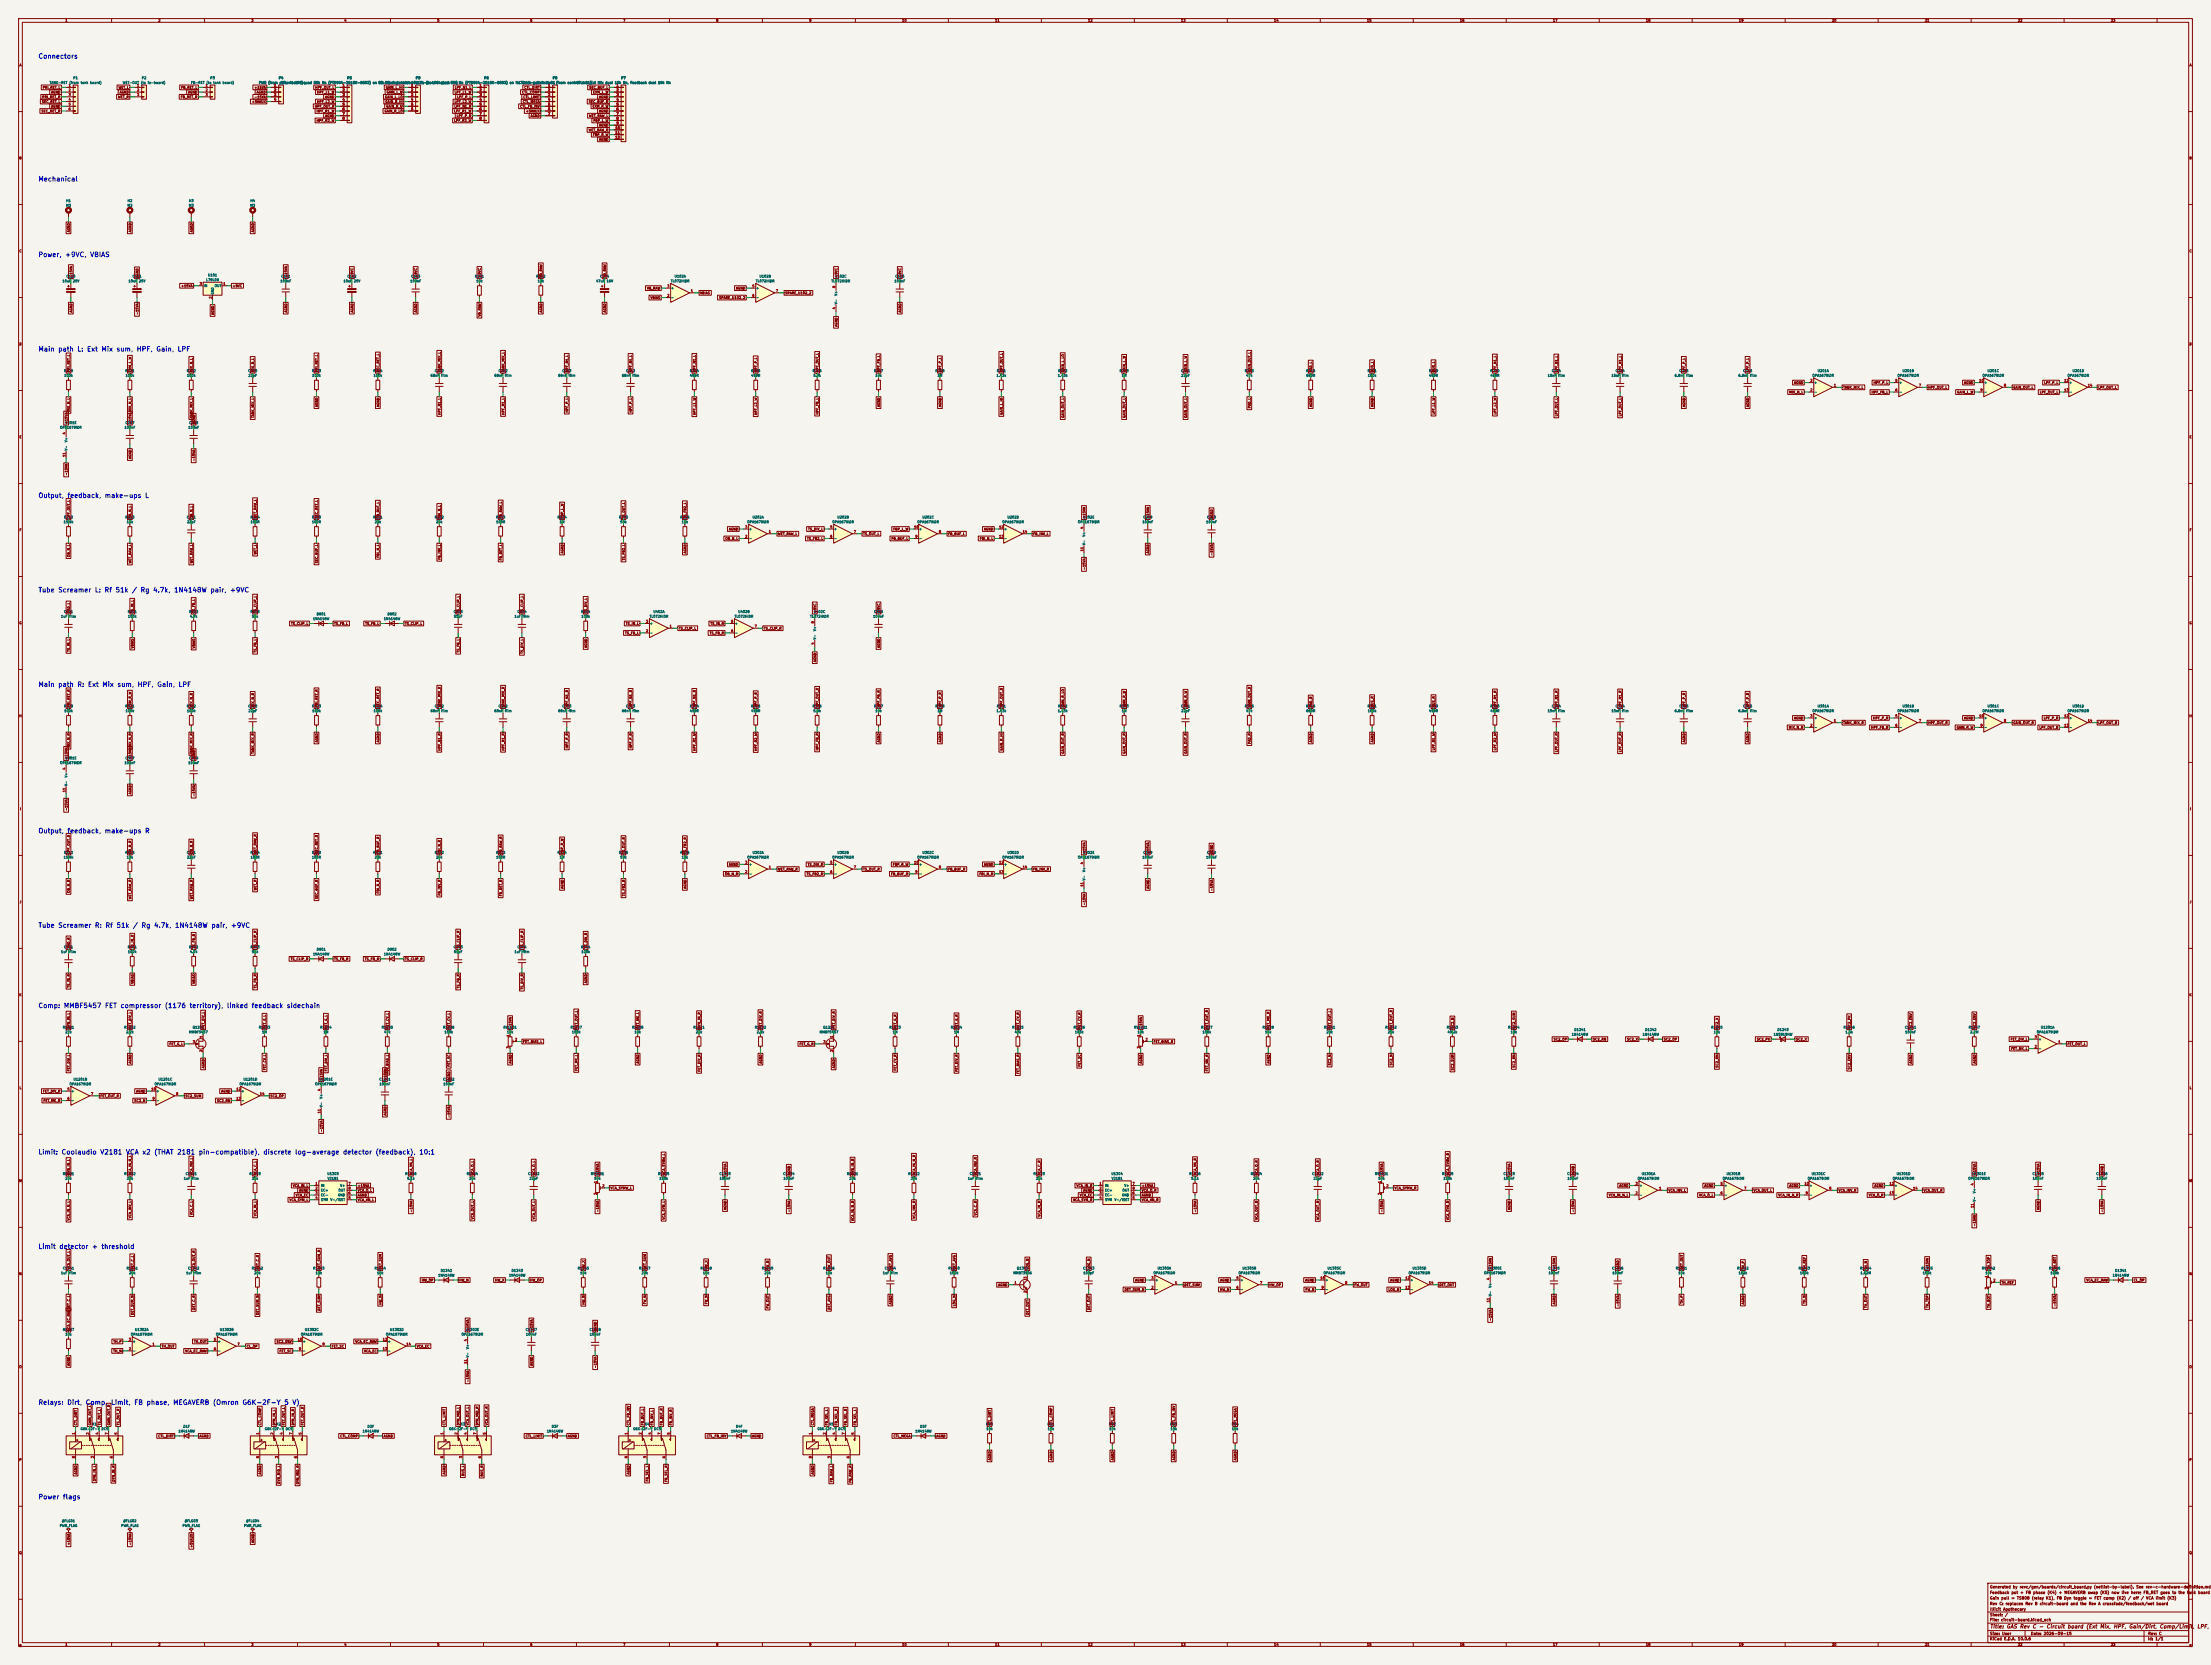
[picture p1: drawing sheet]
<svg xmlns="http://www.w3.org/2000/svg" width="1189mm" height="895mm" viewBox="0 0 1189 895" stroke-linecap="round" stroke-linejoin="round" font-family="sans-serif">
<defs><g id="words">
<g font-size="2.5" fill="#0000c2">
<text x="20" y="32">Connectors</text>
<text x="20" y="98">Mechanical</text>
<text x="20" y="139">Power, +9VC, VBIAS</text>
<text x="20" y="190">Main path L: Ext Mix sum, HPF, Gain, LPF</text>
<text x="20" y="268">Output,</text>
<text x="36" y="268">feedback, make-ups L</text>
<text x="20" y="319">Tube Screamer L: Rf 51k / Rg 4.7k, 1N4148W pair, +9VC</text>
<text x="20" y="370">Main path R: Ext Mix sum, HPF, Gain, LPF</text>
<text x="20" y="449">Output,</text>
<text x="36" y="449">feedback, make-ups R</text>
<text x="20" y="500">Tube Screamer R: Rf 51k / Rg 4.7k, 1N4148W pair, +9VC</text>
<text x="20" y="543">Comp: MMBF5457 FET compressor (1176 territory), linked feedback sidechain</text>
<text x="20" y="621">Limit: Coolaudio V2181 VCA x2 (THAT 2181 pin-compatible), discrete log-average detector (feedback), 10:1</text>
<text x="20" y="672">Limit detector + threshold</text>
<text x="20" y="756">Relays: Dirt, Comp, Limit, FB phase, MEGAVERB (Omron G6K-2F-Y</text>
<text x="153" y="756">5 V)</text>
<text x="20" y="807">Power flags</text>
</g>
<text font-size="2" fill="#840000" x="1070" y="876">Title: GAS Rev C - Circuit board (Ext Mix, HPF, Gain/Dirt, Comp/Limit, LPF,</text>
<g font-size="1.5" fill="#840000">
<text x="1070" y="857">Feedback pot + FB phase (K4) + MEGAVERB swap (K5) now live here; FB_RET goes to the tank board</text>
<text x="1070" y="854">Generated by revc/gen/boards/circuit_board.py (netlist-by-label). See rev-c-hardware-definition.md</text>
<text x="1070" y="863">Rev C: replaces Rev B circuit-board and the Rev A crossfade/feedback/wet board</text>
<text x="1070" y="860">Gain pull = TS808 (relay K1), FB Dyn toggle = FET comp (K2) / off / VCA limit (K3)</text>
<text x="1070" y="869">Sheet: /</text>
<text x="1070" y="866">Illicit Apothecary</text>
<text x="1070" y="872">File: circuit-board.kicad_sch</text>
<text x="1070" y="880">Size: User</text>
<text x="1092" y="880">Date: 2026-09-15</text>
<text x="1155" y="880">Rev: C</text>
<text x="1070" y="882">KiCad E.D.A. 10.0.6</text>
<text x="1155" y="882">Id: 1/1</text>
</g>
<g font-size="1.3" fill="#840000">
<text x="35" y="12">1</text>
<text x="85" y="12">2</text>
<text x="135" y="12">3</text>
<text x="185" y="12">4</text>
<text x="235" y="12">5</text>
<text x="285" y="12">6</text>
<text x="335" y="12">7</text>
<text x="385" y="12">8</text>
<text x="435" y="12">9</text>
<text x="485" y="12">10</text>
<text x="535" y="12">11</text>
<text x="585" y="12">12</text>
<text x="635" y="12">13</text>
<text x="685" y="12">14</text>
<text x="735" y="12">15</text>
<text x="785" y="12">16</text>
<text x="835" y="12">17</text>
<text x="885" y="12">18</text>
<text x="935" y="12">19</text>
<text x="985" y="12">20</text>
<text x="1035" y="12">21</text>
<text x="1085" y="12">22</text>
<text x="1135" y="12">23</text>
<text x="10" y="36">A</text>
<text x="1177" y="36">A</text>
<text x="23" y="53">PRI_RET_R</text>
<text x="23" y="48">PRI_RET_L</text>
<text x="27" y="51">AGND</text>
<text x="63" y="53">WET_R</text>
<text x="64" y="48">WET_L</text>
<text x="64" y="51">AGND</text>
<text x="97" y="53">FB_RET_R</text>
<text x="97" y="48">FB_RET_L</text>
<text x="101" y="51">AGND</text>
<text x="137" y="48">+15VA</text>
<text x="137" y="53">-15VA</text>
<text x="138" y="51">AGND</text>
<text x="169" y="48">HPF_OUT_L</text>
<text x="170" y="51">HPF_L1_W</text>
<text x="175" y="53">AGND</text>
<text x="207" y="53">GAIN_L_LO</text>
<text x="207" y="48">GAIN_L_HI</text>
<text x="208" y="51">GAIN_L_W</text>
<text x="244" y="51">LPF_L1_W</text>
<text x="244" y="48">LPF_N1_L</text>
<text x="246" y="53">LPF_P_L</text>
<text x="281" y="51">CTL_COMP</text>
<text x="281" y="53">CTL_LIMIT</text>
<text x="282" y="48">CTL_DIRT</text>
<text x="317" y="48">SEC_BUF_L</text>
<text x="319" y="51">EXM_L_W</text>
<text x="322" y="53">AGND</text>
<text x="22" y="56">SEC_RET_L</text>
<text x="27" y="58">AGND</text>
<text x="135" y="56">+5VAUX</text>
<text x="169" y="58">HPF_OUT_R</text>
<text x="170" y="56">HPF_L2_W</text>
<text x="207" y="56">GAIN_R_HI</text>
<text x="208" y="58">GAIN_R_W</text>
<text x="244" y="58">LPF_N1_R</text>
<text x="244" y="56">LPF_L2_W</text>
<text x="280" y="58">CTL_FB_INV</text>
<text x="281" y="56">CTL_MEGA</text>
<text x="316" y="56">SEC_BUF_R</text>
<text x="318" y="58">EXM_R_W</text>
<text x="22" y="61">SEC_RET_R</text>
<text x="170" y="61">HPF_R1_W</text>
<text x="170" y="66">HPF_R2_W</text>
<text x="175" y="63">AGND</text>
<text x="207" y="61">GAIN_R_LO</text>
<text x="244" y="66">LPF_R2_W</text>
<text x="244" y="61">LPF_R1_W</text>
<text x="245" y="63">LPF_P_R</text>
<text x="283" y="61">+5VAUX</text>
<text x="285" y="63">AGND</text>
<text x="317" y="63">WET_RAW_L</text>
<text x="319" y="66">FBP_L_W</text>
<text x="322" y="61">AGND</text>
<text x="316" y="71">WET_RAW_R</text>
<text x="322" y="68">AGND</text>
<text x="319" y="73">FBP_R_W</text>
<text x="322" y="76">AGND</text>
<text x="10" y="86">B</text>
<text x="1177" y="86">B</text>
<text x="38" y="125" transform="rotate(-90 38 125)">AGND</text>
<text x="71" y="125" transform="rotate(-90 71 125)">AGND</text>
<text x="104" y="125" transform="rotate(-90 104 125)">AGND</text>
<text x="137" y="125" transform="rotate(-90 137 125)">AGND</text>
<text x="10" y="136">C</text>
<text x="1177" y="136">C</text>
<text x="39" y="149" transform="rotate(-90 39 149)">+15VA</text>
<text x="75" y="149" transform="rotate(-90 75 149)">AGND</text>
<text x="155" y="149" transform="rotate(-90 155 149)">+15VA</text>
<text x="190" y="149" transform="rotate(-90 190 149)">+9VC</text>
<text x="225" y="149" transform="rotate(-90 225 149)">+9VC</text>
<text x="259" y="149" transform="rotate(-90 259 149)">+9VC</text>
<text x="292" y="149" transform="rotate(-90 292 149)">VB_RAW</text>
<text x="326" y="149" transform="rotate(-90 326 149)">VB_RAW</text>
<text x="451" y="149" transform="rotate(-90 451 149)">+9VC</text>
<text x="485" y="149" transform="rotate(-90 485 149)">+9VC</text>
<text x="97" y="155">+15VA</text>
<text x="125" y="155">+9VC</text>
<text x="348" y="156">VB_RAW</text>
<text x="396" y="156">AGND</text>
<text x="350" y="161">VBIAS</text>
<text x="376" y="159">VBIAS</text>
<text x="387" y="161">SPARE_U102_2</text>
<text x="422" y="159">SPARE_U102_2</text>
<text x="39" y="168" transform="rotate(-90 39 168)">AGND</text>
<text x="75" y="169" transform="rotate(-90 75 169)">-15VA</text>
<text x="115" y="169" transform="rotate(-90 115 169)">AGND</text>
<text x="155" y="168" transform="rotate(-90 155 168)">AGND</text>
<text x="190" y="168" transform="rotate(-90 190 168)">AGND</text>
<text x="225" y="168" transform="rotate(-90 225 168)">AGND</text>
<text x="259" y="170" transform="rotate(-90 259 170)">VB_RAW</text>
<text x="292" y="168" transform="rotate(-90 292 168)">AGND</text>
<text x="326" y="168" transform="rotate(-90 326 168)">AGND</text>
<text x="485" y="168" transform="rotate(-90 485 168)">AGND</text>
<text x="451" y="176" transform="rotate(-90 451 176)">AGND</text>
<text x="10" y="186">D</text>
<text x="1177" y="186">D</text>
<text x="38" y="200" transform="rotate(-90 38 200)">PRI_RET_L</text>
<text x="71" y="200" transform="rotate(-90 71 200)">EXM_L_W</text>
<text x="104" y="200" transform="rotate(-90 104 200)">MIX_N_L</text>
<text x="137" y="200" transform="rotate(-90 137 200)">MIX_N_L</text>
<text x="171" y="200" transform="rotate(-90 171 200)">PRI_RET_L</text>
<text x="204" y="200" transform="rotate(-90 204 200)">SEC_RET_L</text>
<text x="237" y="200" transform="rotate(-90 237 200)">TANK_MIX_L</text>
<text x="272" y="200" transform="rotate(-90 272 200)">TANK_MIX_L</text>
<text x="306" y="200" transform="rotate(-90 306 200)">HPF_N1_L</text>
<text x="340" y="200" transform="rotate(-90 340 200)">HPF_N1_L</text>
<text x="374" y="200" transform="rotate(-90 374 200)">HPF_N1_L</text>
<text x="407" y="200" transform="rotate(-90 407 200)">HPF_P_L</text>
<text x="440" y="200" transform="rotate(-90 440 200)">HPF_OUT_L</text>
<text x="473" y="200" transform="rotate(-90 473 200)">HPF_FB_L</text>
<text x="507" y="200" transform="rotate(-90 507 200)">HPF_P_L</text>
<text x="540" y="200" transform="rotate(-90 540 200)">HPF_OUT_L</text>
<text x="573" y="200" transform="rotate(-90 573 200)">GAIN_L_LO</text>
<text x="606" y="200" transform="rotate(-90 606 200)">GAIN_L_W</text>
<text x="639" y="200" transform="rotate(-90 639 200)">GAIN_L_W</text>
<text x="673" y="200" transform="rotate(-90 673 200)">GAIN_OUT_L</text>
<text x="706" y="200" transform="rotate(-90 706 200)">PAD_L</text>
<text x="739" y="200" transform="rotate(-90 739 200)">BUS_L</text>
<text x="772" y="200" transform="rotate(-90 772 200)">BUS_L</text>
<text x="805" y="200" transform="rotate(-90 805 200)">LPF_N1_L</text>
<text x="838" y="200" transform="rotate(-90 838 200)">LPF_N1_L</text>
<text x="872" y="200" transform="rotate(-90 872 200)">LPF_N1_L</text>
<text x="907" y="200" transform="rotate(-90 907 200)">LPF_P_L</text>
<text x="941" y="200" transform="rotate(-90 941 200)">LPF_P_L</text>
<text x="965" y="207">AGND</text>
<text x="991" y="209">TANK_MIX_L</text>
<text x="1007" y="207">HPF_P_L</text>
<text x="1037" y="209">HPF_OUT_L</text>
<text x="1056" y="207">AGND</text>
<text x="1082" y="209">GAIN_OUT_L</text>
<text x="1099" y="207">LPF_P_L</text>
<text x="1128" y="209">LPF_OUT_L</text>
<text x="962" y="212">MIX_N_L</text>
<text x="1006" y="212">HPF_FB_L</text>
<text x="1052" y="212">GAIN_L_W</text>
<text x="1097" y="212">LPF_OUT_L</text>
<text x="38" y="222" transform="rotate(-90 38 222)">MIX_N_L</text>
<text x="171" y="219" transform="rotate(-90 171 219)">AGND</text>
<text x="204" y="219" transform="rotate(-90 204 219)">AGND</text>
<text x="306" y="222" transform="rotate(-90 306 222)">HPF_P_L</text>
<text x="340" y="222" transform="rotate(-90 340 222)">HPF_P_L</text>
<text x="473" y="219" transform="rotate(-90 473 219)">AGND</text>
<text x="507" y="219" transform="rotate(-90 507 219)">AGND</text>
<text x="673" y="220" transform="rotate(-90 673 220)">PAD_L</text>
<text x="706" y="219" transform="rotate(-90 706 219)">AGND</text>
<text x="739" y="219" transform="rotate(-90 739 219)">AGND</text>
<text x="907" y="219" transform="rotate(-90 907 219)">AGND</text>
<text x="941" y="219" transform="rotate(-90 941 219)">AGND</text>
<text x="104" y="225" transform="rotate(-90 104 225)">TANK_MIX_L</text>
<text x="137" y="225" transform="rotate(-90 137 225)">TANK_MIX_L</text>
<text x="237" y="223" transform="rotate(-90 237 223)">HPF_N1_L</text>
<text x="272" y="223" transform="rotate(-90 272 223)">HPF_N1_L</text>
<text x="374" y="223" transform="rotate(-90 374 223)">HPF_L1_W</text>
<text x="407" y="223" transform="rotate(-90 407 223)">HPF_L2_W</text>
<text x="440" y="223" transform="rotate(-90 440 223)">HPF_FB_L</text>
<text x="540" y="223" transform="rotate(-90 540 223)">GAIN_L_HI</text>
<text x="573" y="225" transform="rotate(-90 573 225)">GAIN_OUT_L</text>
<text x="606" y="225" transform="rotate(-90 606 225)">GAIN_OUT_L</text>
<text x="639" y="225" transform="rotate(-90 639 225)">GAIN_OUT_L</text>
<text x="772" y="223" transform="rotate(-90 772 223)">LPF_L1_W</text>
<text x="805" y="223" transform="rotate(-90 805 223)">LPF_L2_W</text>
<text x="838" y="224" transform="rotate(-90 838 224)">LPF_OUT_L</text>
<text x="872" y="224" transform="rotate(-90 872 224)">LPF_OUT_L</text>
<text x="37" y="228" transform="rotate(-90 37 228)">+15VA</text>
<text x="71" y="228" transform="rotate(-90 71 228)">+15VAMIX_N_L</text>
<text x="105" y="228" transform="rotate(-90 105 228)">AGND</text>
<text x="10" y="236">E</text>
<text x="1177" y="236">E</text>
<text x="71" y="247" transform="rotate(-90 71 247)">AGND</text>
<text x="105" y="248" transform="rotate(-90 105 248)">-15VA</text>
<text x="37" y="256" transform="rotate(-90 37 256)">-15VA</text>
<text x="38" y="279" transform="rotate(-90 38 279)">LPF_OUT_L</text>
<text x="71" y="279" transform="rotate(-90 71 279)">OB_N_L</text>
<text x="104" y="279" transform="rotate(-90 104 279)">OB_N_L</text>
<text x="138" y="279" transform="rotate(-90 138 279)">WET_RAW_L</text>
<text x="171" y="279" transform="rotate(-90 171 279)">SEC_RET_L</text>
<text x="204" y="279" transform="rotate(-90 204 279)">FB_BUF_L</text>
<text x="237" y="279" transform="rotate(-90 237 279)">FBI_N_L</text>
<text x="270" y="279" transform="rotate(-90 270 279)">FB_RAW_L</text>
<text x="303" y="279" transform="rotate(-90 303 279)">FBP_L_W</text>
<text x="336" y="279" transform="rotate(-90 336 279)">TS_OUT_L</text>
<text x="369" y="279" transform="rotate(-90 369 279)">TS_FB2_L</text>
<text x="584" y="279" transform="rotate(-90 584 279)">+15VA</text>
<text x="618" y="279" transform="rotate(-90 618 279)">+15VA</text>
<text x="653" y="279" transform="rotate(-90 653 279)">AGND</text>
<text x="10" y="286">F</text>
<text x="392" y="286">AGND</text>
<text x="434" y="286">TS_DIV_L</text>
<text x="480" y="286">FBP_L_W</text>
<text x="529" y="286">AGND</text>
<text x="1177" y="286">F</text>
<text x="390" y="291">OB_N_L</text>
<text x="418" y="288">WET_RAW_L</text>
<text x="434" y="291">TS_FB2_L</text>
<text x="464" y="288">TS_OUT_L</text>
<text x="479" y="291">FB_BUF_L</text>
<text x="510" y="288">FB_BUF_L</text>
<text x="527" y="291">FBI_N_L</text>
<text x="555" y="288">FB_INV_L</text>
<text x="38" y="300" transform="rotate(-90 38 300)">OB_N_L</text>
<text x="138" y="298" transform="rotate(-90 138 298)">WET_L</text>
<text x="303" y="298" transform="rotate(-90 303 298)">AGND</text>
<text x="369" y="298" transform="rotate(-90 369 298)">AGND</text>
<text x="618" y="298" transform="rotate(-90 618 298)">AGND</text>
<text x="653" y="299" transform="rotate(-90 653 299)">-15VA</text>
<text x="71" y="303" transform="rotate(-90 71 303)">WET_RAW_L</text>
<text x="104" y="303" transform="rotate(-90 104 303)">WET_RAW_L</text>
<text x="171" y="303" transform="rotate(-90 171 303)">SEC_BUF_L</text>
<text x="204" y="300" transform="rotate(-90 204 300)">FBI_N_L</text>
<text x="237" y="301" transform="rotate(-90 237 301)">FB_INV_L</text>
<text x="270" y="302" transform="rotate(-90 270 302)">FB_RET_L</text>
<text x="336" y="302" transform="rotate(-90 336 302)">TS_FB2_L</text>
<text x="584" y="307" transform="rotate(-90 584 307)">-15VA</text>
<text x="38" y="330" transform="rotate(-90 38 330)">PAD_L</text>
<text x="72" y="330" transform="rotate(-90 72 330)">TS_IN_L</text>
<text x="105" y="330" transform="rotate(-90 105 330)">TS_FB_L</text>
<text x="138" y="330" transform="rotate(-90 138 330)">TS_CLIP_L</text>
<text x="247" y="330" transform="rotate(-90 247 330)">TS_CLIP_L</text>
<text x="282" y="330" transform="rotate(-90 282 330)">TS_CLIP_L</text>
<text x="316" y="330" transform="rotate(-90 316 330)">TS_DIV_L</text>
<text x="439" y="330" transform="rotate(-90 439 330)">+9VC</text>
<text x="473" y="330" transform="rotate(-90 473 330)">+9VC</text>
<text x="10" y="336">G</text>
<text x="1177" y="336">G</text>
<text x="156" y="336">TS_CLIP_L</text>
<text x="180" y="336">TS_FB_L</text>
<text x="196" y="336">TS_FB_L</text>
<text x="218" y="336">TS_CLIP_L</text>
<text x="336" y="341">TS_FB_L</text>
<text x="336" y="336">TS_IN_L</text>
<text x="365" y="339">TS_CLIP_L</text>
<text x="381" y="341">TS_FB_R</text>
<text x="382" y="336">TS_IN_R</text>
<text x="411" y="339">TS_CLIP_R</text>
<text x="38" y="351" transform="rotate(-90 38 351)">TS_IN_L</text>
<text x="72" y="349" transform="rotate(-90 72 349)">VBIAS</text>
<text x="105" y="349" transform="rotate(-90 105 349)">VBIAS</text>
<text x="138" y="351" transform="rotate(-90 138 351)">TS_FB_L</text>
<text x="247" y="351" transform="rotate(-90 247 351)">TS_FB_L</text>
<text x="282" y="352" transform="rotate(-90 282 352)">TS_DIV_L</text>
<text x="316" y="349" transform="rotate(-90 316 349)">AGND</text>
<text x="473" y="349" transform="rotate(-90 473 349)">AGND</text>
<text x="439" y="356" transform="rotate(-90 439 356)">AGND</text>
<text x="38" y="381" transform="rotate(-90 38 381)">PRI_RET_R</text>
<text x="71" y="381" transform="rotate(-90 71 381)">EXM_R_W</text>
<text x="104" y="381" transform="rotate(-90 104 381)">MIX_N_R</text>
<text x="137" y="381" transform="rotate(-90 137 381)">MIX_N_R</text>
<text x="171" y="381" transform="rotate(-90 171 381)">PRI_RET_R</text>
<text x="204" y="381" transform="rotate(-90 204 381)">SEC_RET_R</text>
<text x="237" y="381" transform="rotate(-90 237 381)">TANK_MIX_R</text>
<text x="272" y="381" transform="rotate(-90 272 381)">TANK_MIX_R</text>
<text x="306" y="381" transform="rotate(-90 306 381)">HPF_N1_R</text>
<text x="340" y="381" transform="rotate(-90 340 381)">HPF_N1_R</text>
<text x="374" y="381" transform="rotate(-90 374 381)">HPF_N1_R</text>
<text x="407" y="381" transform="rotate(-90 407 381)">HPF_P_R</text>
<text x="440" y="381" transform="rotate(-90 440 381)">HPF_OUT_R</text>
<text x="473" y="381" transform="rotate(-90 473 381)">HPF_FB_R</text>
<text x="507" y="381" transform="rotate(-90 507 381)">HPF_P_R</text>
<text x="540" y="381" transform="rotate(-90 540 381)">HPF_OUT_R</text>
<text x="573" y="381" transform="rotate(-90 573 381)">GAIN_R_LO</text>
<text x="606" y="381" transform="rotate(-90 606 381)">GAIN_R_W</text>
<text x="639" y="381" transform="rotate(-90 639 381)">GAIN_R_W</text>
<text x="673" y="381" transform="rotate(-90 673 381)">GAIN_OUT_R</text>
<text x="706" y="381" transform="rotate(-90 706 381)">PAD_R</text>
<text x="739" y="381" transform="rotate(-90 739 381)">BUS_R</text>
<text x="772" y="381" transform="rotate(-90 772 381)">BUS_R</text>
<text x="805" y="381" transform="rotate(-90 805 381)">LPF_N1_R</text>
<text x="838" y="381" transform="rotate(-90 838 381)">LPF_N1_R</text>
<text x="872" y="381" transform="rotate(-90 872 381)">LPF_N1_R</text>
<text x="907" y="381" transform="rotate(-90 907 381)">LPF_P_R</text>
<text x="941" y="381" transform="rotate(-90 941 381)">LPF_P_R</text>
<text x="10" y="386">H</text>
<text x="965" y="387">AGND</text>
<text x="991" y="390">TANK_MIX_R</text>
<text x="1007" y="387">HPF_P_R</text>
<text x="1037" y="390">HPF_OUT_R</text>
<text x="1056" y="387">AGND</text>
<text x="1082" y="390">GAIN_OUT_R</text>
<text x="1099" y="387">LPF_P_R</text>
<text x="1128" y="390">LPF_OUT_R</text>
<text x="1177" y="386">H</text>
<text x="962" y="392">MIX_N_R</text>
<text x="1006" y="392">HPF_FB_R</text>
<text x="1052" y="392">GAIN_R_W</text>
<text x="1097" y="392">LPF_OUT_R</text>
<text x="171" y="399" transform="rotate(-90 171 399)">AGND</text>
<text x="204" y="399" transform="rotate(-90 204 399)">AGND</text>
<text x="473" y="399" transform="rotate(-90 473 399)">AGND</text>
<text x="507" y="399" transform="rotate(-90 507 399)">AGND</text>
<text x="673" y="400" transform="rotate(-90 673 400)">PAD_R</text>
<text x="706" y="399" transform="rotate(-90 706 399)">AGND</text>
<text x="739" y="399" transform="rotate(-90 739 399)">AGND</text>
<text x="907" y="399" transform="rotate(-90 907 399)">AGND</text>
<text x="941" y="399" transform="rotate(-90 941 399)">AGND</text>
<text x="38" y="402" transform="rotate(-90 38 402)">MIX_N_R</text>
<text x="104" y="406" transform="rotate(-90 104 406)">TANK_MIX_R</text>
<text x="137" y="406" transform="rotate(-90 137 406)">TANK_MIX_R</text>
<text x="237" y="404" transform="rotate(-90 237 404)">HPF_N1_R</text>
<text x="272" y="404" transform="rotate(-90 272 404)">HPF_N1_R</text>
<text x="306" y="403" transform="rotate(-90 306 403)">HPF_P_R</text>
<text x="340" y="403" transform="rotate(-90 340 403)">HPF_P_R</text>
<text x="374" y="404" transform="rotate(-90 374 404)">HPF_R1_W</text>
<text x="407" y="404" transform="rotate(-90 407 404)">HPF_R2_W</text>
<text x="440" y="404" transform="rotate(-90 440 404)">HPF_FB_R</text>
<text x="540" y="404" transform="rotate(-90 540 404)">GAIN_R_HI</text>
<text x="573" y="406" transform="rotate(-90 573 406)">GAIN_OUT_R</text>
<text x="606" y="406" transform="rotate(-90 606 406)">GAIN_OUT_R</text>
<text x="639" y="406" transform="rotate(-90 639 406)">GAIN_OUT_R</text>
<text x="772" y="404" transform="rotate(-90 772 404)">LPF_R1_W</text>
<text x="805" y="404" transform="rotate(-90 805 404)">LPF_R2_W</text>
<text x="838" y="405" transform="rotate(-90 838 405)">LPF_OUT_R</text>
<text x="872" y="405" transform="rotate(-90 872 405)">LPF_OUT_R</text>
<text x="37" y="408" transform="rotate(-90 37 408)">+15VA</text>
<text x="71" y="408" transform="rotate(-90 71 408)">+15VAMIX_N_R</text>
<text x="105" y="408" transform="rotate(-90 105 408)">AGND</text>
<text x="71" y="427" transform="rotate(-90 71 427)">AGND</text>
<text x="105" y="429" transform="rotate(-90 105 429)">-15VA</text>
<text x="11" y="436">I</text>
<text x="37" y="436" transform="rotate(-90 37 436)">-15VA</text>
<text x="1178" y="436">I</text>
<text x="38" y="459" transform="rotate(-90 38 459)">LPF_OUT_R</text>
<text x="71" y="459" transform="rotate(-90 71 459)">OB_N_R</text>
<text x="104" y="459" transform="rotate(-90 104 459)">OB_N_R</text>
<text x="138" y="459" transform="rotate(-90 138 459)">WET_RAW_R</text>
<text x="171" y="459" transform="rotate(-90 171 459)">SEC_RET_R</text>
<text x="204" y="459" transform="rotate(-90 204 459)">FB_BUF_R</text>
<text x="237" y="459" transform="rotate(-90 237 459)">FBI_N_R</text>
<text x="270" y="459" transform="rotate(-90 270 459)">FB_RAW_R</text>
<text x="303" y="459" transform="rotate(-90 303 459)">FBP_R_W</text>
<text x="336" y="459" transform="rotate(-90 336 459)">TS_OUT_R</text>
<text x="369" y="459" transform="rotate(-90 369 459)">TS_FB2_R</text>
<text x="584" y="459" transform="rotate(-90 584 459)">+15VA</text>
<text x="618" y="459" transform="rotate(-90 618 459)">+15VA</text>
<text x="653" y="459" transform="rotate(-90 653 459)">AGND</text>
<text x="392" y="466">AGND</text>
<text x="434" y="466">TS_DIV_R</text>
<text x="480" y="466">FBP_R_W</text>
<text x="529" y="466">AGND</text>
<text x="390" y="471">OB_N_R</text>
<text x="418" y="468">WET_RAW_R</text>
<text x="434" y="471">TS_FB2_R</text>
<text x="464" y="468">TS_OUT_R</text>
<text x="479" y="471">FB_BUF_R</text>
<text x="510" y="468">FB_BUF_R</text>
<text x="526" y="471">FBI_N_R</text>
<text x="555" y="468">FB_INV_R</text>
<text x="138" y="479" transform="rotate(-90 138 479)">WET_R</text>
<text x="303" y="478" transform="rotate(-90 303 478)">AGND</text>
<text x="369" y="478" transform="rotate(-90 369 478)">AGND</text>
<text x="618" y="478" transform="rotate(-90 618 478)">AGND</text>
<text x="653" y="479" transform="rotate(-90 653 479)">-15VA</text>
<text x="10" y="486">J</text>
<text x="38" y="480" transform="rotate(-90 38 480)">OB_N_R</text>
<text x="71" y="484" transform="rotate(-90 71 484)">WET_RAW_R</text>
<text x="104" y="484" transform="rotate(-90 104 484)">WET_RAW_R</text>
<text x="171" y="484" transform="rotate(-90 171 484)">SEC_BUF_R</text>
<text x="204" y="481" transform="rotate(-90 204 481)">FBI_N_R</text>
<text x="237" y="482" transform="rotate(-90 237 482)">FB_INV_R</text>
<text x="270" y="482" transform="rotate(-90 270 482)">FB_RET_R</text>
<text x="336" y="482" transform="rotate(-90 336 482)">TS_FB2_R</text>
<text x="1177" y="486">J</text>
<text x="584" y="487" transform="rotate(-90 584 487)">-15VA</text>
<text x="38" y="510" transform="rotate(-90 38 510)">PAD_R</text>
<text x="72" y="510" transform="rotate(-90 72 510)">TS_IN_R</text>
<text x="105" y="510" transform="rotate(-90 105 510)">TS_FB_R</text>
<text x="138" y="510" transform="rotate(-90 138 510)">TS_CLIP_R</text>
<text x="247" y="510" transform="rotate(-90 247 510)">TS_CLIP_R</text>
<text x="282" y="510" transform="rotate(-90 282 510)">TS_CLIP_R</text>
<text x="316" y="510" transform="rotate(-90 316 510)">TS_DIV_R</text>
<text x="156" y="517">TS_CLIP_R</text>
<text x="180" y="517">TS_FB_R</text>
<text x="196" y="517">TS_FB_R</text>
<text x="218" y="517">TS_CLIP_R</text>
<text x="38" y="531" transform="rotate(-90 38 531)">TS_IN_R</text>
<text x="72" y="529" transform="rotate(-90 72 529)">VBIAS</text>
<text x="105" y="529" transform="rotate(-90 105 529)">VBIAS</text>
<text x="138" y="532" transform="rotate(-90 138 532)">TS_FB_R</text>
<text x="247" y="532" transform="rotate(-90 247 532)">TS_FB_R</text>
<text x="282" y="532" transform="rotate(-90 282 532)">TS_DIV_R</text>
<text x="316" y="529" transform="rotate(-90 316 529)">AGND</text>
<text x="10" y="536">K</text>
<text x="1177" y="536">K</text>
<text x="38" y="553" transform="rotate(-90 38 553)">DYN_IN_L</text>
<text x="71" y="553" transform="rotate(-90 71 553)">FET_DIV_L</text>
<text x="110" y="553" transform="rotate(-90 110 553)">FET_DIV_L</text>
<text x="143" y="553" transform="rotate(-90 143 553)">FET_G_L</text>
<text x="176" y="553" transform="rotate(-90 176 553)">FET_G_L</text>
<text x="209" y="553" transform="rotate(-90 209 553)">FET_CV_L</text>
<text x="242" y="553" transform="rotate(-90 242 553)">FET_CV_L</text>
<text x="275" y="553" transform="rotate(-90 275 553)">-15VA</text>
<text x="311" y="553" transform="rotate(-90 311 553)">FET_OUT_L</text>
<text x="344" y="553" transform="rotate(-90 344 553)">FET_MK_L</text>
<text x="377" y="553" transform="rotate(-90 377 553)">DYN_IN_R</text>
<text x="410" y="553" transform="rotate(-90 410 553)">FET_DIV_R</text>
<text x="449" y="553" transform="rotate(-90 449 553)">FET_DIV_R</text>
<text x="482" y="553" transform="rotate(-90 482 553)">FET_G_R</text>
<text x="515" y="553" transform="rotate(-90 515 553)">FET_G_R</text>
<text x="548" y="553" transform="rotate(-90 548 553)">FET_CV_R</text>
<text x="581" y="553" transform="rotate(-90 581 553)">FET_CV_R</text>
<text x="614" y="553" transform="rotate(-90 614 553)">-15VA</text>
<text x="650" y="553" transform="rotate(-90 650 553)">FET_OUT_R</text>
<text x="683" y="553" transform="rotate(-90 683 553)">FET_MK_R</text>
<text x="716" y="553" transform="rotate(-90 716 553)">FET_OUT_L</text>
<text x="749" y="553" transform="rotate(-90 749 553)">FET_OUT_R</text>
<text x="782" y="553" transform="rotate(-90 782 553)">SC2_N</text>
<text x="815" y="553" transform="rotate(-90 815 553)">SC2_SUM</text>
<text x="924" y="553" transform="rotate(-90 924 553)">SC2_X</text>
<text x="995" y="553" transform="rotate(-90 995 553)">SC2_PK</text>
<text x="1028" y="553" transform="rotate(-90 1028 553)">SC2_ENV</text>
<text x="1063" y="553" transform="rotate(-90 1063 553)">SC2_ENV</text>
<text x="91" y="562">FET_G_L</text>
<text x="281" y="561">FET_BIAS_L</text>
<text x="430" y="562">FET_G_R</text>
<text x="620" y="561">FET_BIAS_R</text>
<text x="835" y="560">SC2_OP</text>
<text x="856" y="560">SC2_RN</text>
<text x="875" y="560">SC2_X</text>
<text x="895" y="560">SC2_OP</text>
<text x="945" y="560">SC2_PK</text>
<text x="966" y="560">SC2_X</text>
<text x="1081" y="560">FET_DIV_L</text>
<text x="1112" y="562">FET_OUT_L</text>
<text x="1081" y="565">FET_MK_L</text>
<text x="71" y="572" transform="rotate(-90 71 572)">AGND</text>
<text x="110" y="575" transform="rotate(-90 110 575)">AGND</text>
<text x="143" y="576" transform="rotate(-90 143 576)">FET_CV_L</text>
<text x="242" y="574" transform="rotate(-90 242 574)">FET_SC</text>
<text x="275" y="572" transform="rotate(-90 275 572)">AGND</text>
<text x="344" y="572" transform="rotate(-90 344 572)">AGND</text>
<text x="410" y="572" transform="rotate(-90 410 572)">AGND</text>
<text x="449" y="575" transform="rotate(-90 449 575)">AGND</text>
<text x="482" y="576" transform="rotate(-90 482 576)">FET_CV_R</text>
<text x="581" y="574" transform="rotate(-90 581 574)">FET_SC</text>
<text x="614" y="572" transform="rotate(-90 614 572)">AGND</text>
<text x="683" y="572" transform="rotate(-90 683 572)">AGND</text>
<text x="716" y="573" transform="rotate(-90 716 573)">SC2_N</text>
<text x="749" y="573" transform="rotate(-90 749 573)">SC2_N</text>
<text x="782" y="576" transform="rotate(-90 782 576)">SC2_SUM</text>
<text x="815" y="574" transform="rotate(-90 815 574)">SC2_RN</text>
<text x="924" y="574" transform="rotate(-90 924 574)">SC2_RN</text>
<text x="995" y="575" transform="rotate(-90 995 575)">SC2_ENV</text>
<text x="1028" y="572" transform="rotate(-90 1028 572)">AGND</text>
<text x="1063" y="572" transform="rotate(-90 1063 572)">AGND</text>
<text x="38" y="576" transform="rotate(-90 38 576)">FET_DIV_L</text>
<text x="174" y="581" transform="rotate(-90 174 581)">+15VA</text>
<text x="176" y="576" transform="rotate(-90 176 576)">FET_DIV_L</text>
<text x="208" y="581" transform="rotate(-90 208 581)">+15VA</text>
<text x="209" y="577" transform="rotate(-90 209 577)">FET_BIAS_L</text>
<text x="242" y="581" transform="rotate(-90 242 581)">AGND</text>
<text x="311" y="576" transform="rotate(-90 311 576)">FET_MK_L</text>
<text x="377" y="576" transform="rotate(-90 377 576)">FET_DIV_R</text>
<text x="515" y="576" transform="rotate(-90 515 576)">FET_DIV_R</text>
<text x="548" y="578" transform="rotate(-90 548 578)">FET_BIAS_R</text>
<text x="650" y="576" transform="rotate(-90 650 576)">FET_MK_R</text>
<text x="10" y="586">L</text>
<text x="23" y="588">FET_DIV_R</text>
<text x="73" y="588">AGND</text>
<text x="119" y="588">AGND</text>
<text x="1177" y="586">L</text>
<text x="23" y="593">FET_MK_R</text>
<text x="54" y="590">FET_OUT_R</text>
<text x="72" y="593">SC2_N</text>
<text x="100" y="590">SC2_SUM</text>
<text x="116" y="593">SC2_RN</text>
<text x="145" y="590">SC2_OP</text>
<text x="208" y="600" transform="rotate(-90 208 600)">AGND</text>
<text x="242" y="601" transform="rotate(-90 242 601)">-15VA</text>
<text x="174" y="609" transform="rotate(-90 174 609)">-15VA</text>
<text x="10" y="636">M</text>
<text x="38" y="632" transform="rotate(-90 38 632)">DYN_IN_L</text>
<text x="71" y="632" transform="rotate(-90 71 632)">VCA_IN_N_L</text>
<text x="104" y="632" transform="rotate(-90 104 632)">VCA_INV_L</text>
<text x="138" y="632" transform="rotate(-90 138 632)">VCA_C_L</text>
<text x="222" y="632" transform="rotate(-90 222 632)">VCA_VN_L</text>
<text x="255" y="632" transform="rotate(-90 255 632)">VCA_O_L</text>
<text x="288" y="632" transform="rotate(-90 288 632)">VCA_O_L</text>
<text x="322" y="632" transform="rotate(-90 322 632)">+15VA</text>
<text x="358" y="632" transform="rotate(-90 358 632)">VCA_SYMW_L</text>
<text x="391" y="632" transform="rotate(-90 391 632)">+15VA</text>
<text x="425" y="632" transform="rotate(-90 425 632)">AGND</text>
<text x="460" y="632" transform="rotate(-90 460 632)">DYN_IN_R</text>
<text x="493" y="632" transform="rotate(-90 493 632)">VCA_IN_N_R</text>
<text x="526" y="632" transform="rotate(-90 526 632)">VCA_INV_R</text>
<text x="560" y="632" transform="rotate(-90 560 632)">VCA_C_R</text>
<text x="644" y="632" transform="rotate(-90 644 632)">VCA_VN_R</text>
<text x="677" y="632" transform="rotate(-90 677 632)">VCA_O_R</text>
<text x="710" y="632" transform="rotate(-90 710 632)">VCA_O_R</text>
<text x="744" y="632" transform="rotate(-90 744 632)">+15VA</text>
<text x="780" y="632" transform="rotate(-90 780 632)">VCA_SYMW_R</text>
<text x="813" y="632" transform="rotate(-90 813 632)">+15VA</text>
<text x="847" y="632" transform="rotate(-90 847 632)">AGND</text>
<text x="1063" y="632" transform="rotate(-90 1063 632)">+15VA</text>
<text x="1097" y="632" transform="rotate(-90 1097 632)">+15VA</text>
<text x="1131" y="632" transform="rotate(-90 1131 632)">AGND</text>
<text x="1177" y="636">M</text>
<text x="157" y="639">VCA_IN_L</text>
<text x="161" y="641">AGND</text>
<text x="192" y="639">+15VA</text>
<text x="192" y="641">VCA_O_L</text>
<text x="328" y="640">VCA_SYMW_L</text>
<text x="579" y="639">VCA_IN_R</text>
<text x="582" y="641">AGND</text>
<text x="614" y="639">+15VA</text>
<text x="614" y="641">VCA_O_R</text>
<text x="750" y="640">VCA_SYMW_R</text>
<text x="871" y="639">AGND</text>
<text x="897" y="641">VCA_INV_L</text>
<text x="916" y="639">AGND</text>
<text x="943" y="641">VCA_OUT_L</text>
<text x="962" y="639">AGND</text>
<text x="989" y="641">VCA_INV_R</text>
<text x="1008" y="639">AGND</text>
<text x="1034" y="641">VCA_OUT_R</text>
<text x="156" y="646">VCA_SYM_L</text>
<text x="159" y="644">VCA_EC</text>
<text x="192" y="646">VCA_VN_L</text>
<text x="192" y="644">AGND</text>
<text x="577" y="646">VCA_SYM_R</text>
<text x="580" y="644">VCA_EC</text>
<text x="614" y="646">VCA_VN_R</text>
<text x="614" y="644">AGND</text>
<text x="865" y="644">VCA_IN_N_L</text>
<text x="914" y="644">VCA_O_L</text>
<text x="956" y="644">VCA_IN_N_R</text>
<text x="1005" y="644">VCA_O_R</text>
<text x="104" y="654" transform="rotate(-90 104 654)">VCA_C_L</text>
<text x="222" y="652" transform="rotate(-90 222 652)">-15VA</text>
<text x="322" y="652" transform="rotate(-90 322 652)">-15VA</text>
<text x="391" y="651" transform="rotate(-90 391 651)">AGND</text>
<text x="425" y="652" transform="rotate(-90 425 652)">-15VA</text>
<text x="526" y="654" transform="rotate(-90 526 654)">VCA_C_R</text>
<text x="644" y="652" transform="rotate(-90 644 652)">-15VA</text>
<text x="744" y="652" transform="rotate(-90 744 652)">-15VA</text>
<text x="813" y="651" transform="rotate(-90 813 651)">AGND</text>
<text x="847" y="652" transform="rotate(-90 847 652)">-15VA</text>
<text x="1097" y="651" transform="rotate(-90 1097 651)">AGND</text>
<text x="1131" y="652" transform="rotate(-90 1131 652)">-15VA</text>
<text x="38" y="657" transform="rotate(-90 38 657)">VCA_IN_N_L</text>
<text x="71" y="655" transform="rotate(-90 71 655)">VCA_INV_L</text>
<text x="138" y="654" transform="rotate(-90 138 654)">VCA_IN_L</text>
<text x="255" y="656" transform="rotate(-90 255 656)">VCA_OUT_L</text>
<text x="288" y="656" transform="rotate(-90 288 656)">VCA_OUT_L</text>
<text x="358" y="656" transform="rotate(-90 358 656)">VCA_SYM_L</text>
<text x="460" y="657" transform="rotate(-90 460 657)">VCA_IN_N_R</text>
<text x="493" y="656" transform="rotate(-90 493 656)">VCA_INV_R</text>
<text x="560" y="654" transform="rotate(-90 560 654)">VCA_IN_R</text>
<text x="677" y="656" transform="rotate(-90 677 656)">VCA_OUT_R</text>
<text x="710" y="656" transform="rotate(-90 710 656)">VCA_OUT_R</text>
<text x="780" y="656" transform="rotate(-90 780 656)">VCA_SYM_R</text>
<text x="1063" y="660" transform="rotate(-90 1063 660)">-15VA</text>
<text x="38" y="683" transform="rotate(-90 38 683)">VCA_OUT_L</text>
<text x="72" y="683" transform="rotate(-90 72 683)">DET_C_L</text>
<text x="105" y="683" transform="rotate(-90 105 683)">VCA_OUT_R</text>
<text x="139" y="683" transform="rotate(-90 139 683)">DET_C_R</text>
<text x="173" y="683" transform="rotate(-90 173 683)">DET_SUM_N</text>
<text x="206" y="683" transform="rotate(-90 206 683)">DET_SUM</text>
<text x="315" y="683" transform="rotate(-90 315 683)">HW_X</text>
<text x="348" y="683" transform="rotate(-90 348 683)">DET_SUM</text>
<text x="381" y="683" transform="rotate(-90 381 683)">HW_X</text>
<text x="414" y="683" transform="rotate(-90 414 683)">FW_N</text>
<text x="447" y="683" transform="rotate(-90 447 683)">FW_OUT</text>
<text x="480" y="683" transform="rotate(-90 480 683)">DET_AVG</text>
<text x="514" y="683" transform="rotate(-90 514 683)">DET_AVG</text>
<text x="554" y="683" transform="rotate(-90 554 683)">LOG_N</text>
<text x="587" y="683" transform="rotate(-90 587 683)">LOG_N</text>
<text x="802" y="683" transform="rotate(-90 802 683)">+15VA</text>
<text x="837" y="683" transform="rotate(-90 837 683)">+15VA</text>
<text x="871" y="683" transform="rotate(-90 871 683)">AGND</text>
<text x="905" y="683" transform="rotate(-90 905 683)">DET_OUT</text>
<text x="938" y="683" transform="rotate(-90 938 683)">TH_P</text>
<text x="971" y="683" transform="rotate(-90 971 683)">TH_REF</text>
<text x="1004" y="683" transform="rotate(-90 1004 683)">TH_N</text>
<text x="1037" y="683" transform="rotate(-90 1037 683)">+15VA</text>
<text x="1070" y="683" transform="rotate(-90 1070 683)">TH_TOP</text>
<text x="1106" y="683" transform="rotate(-90 1106 683)">TH_BOT</text>
<text x="10" y="686">N</text>
<text x="227" y="689">HW_OP</text>
<text x="247" y="689">HW_N</text>
<text x="266" y="689">HW_X</text>
<text x="285" y="689">HW_OP</text>
<text x="610" y="689">AGND</text>
<text x="656" y="689">AGND</text>
<text x="702" y="689">AGND</text>
<text x="747" y="689">AGND</text>
<text x="1122" y="689">VCA_EC_RAW</text>
<text x="1147" y="689">CL_OP</text>
<text x="1177" y="686">N</text>
<text x="537" y="692">AGND</text>
<text x="605" y="694">DET_SUM_N</text>
<text x="637" y="692">DET_SUM</text>
<text x="656" y="694">HW_N</text>
<text x="682" y="692">HW_OP</text>
<text x="702" y="694">FW_N</text>
<text x="728" y="692">FW_OUT</text>
<text x="746" y="694">LOG_N</text>
<text x="774" y="692">DET_OUT</text>
<text x="1076" y="691">TH_REF</text>
<text x="206" y="702" transform="rotate(-90 206 702)">HW_N</text>
<text x="315" y="702" transform="rotate(-90 315 702)">HW_N</text>
<text x="348" y="702" transform="rotate(-90 348 702)">FW_N</text>
<text x="381" y="702" transform="rotate(-90 381 702)">FW_N</text>
<text x="480" y="702" transform="rotate(-90 480 702)">AGND</text>
<text x="837" y="702" transform="rotate(-90 837 702)">AGND</text>
<text x="905" y="701" transform="rotate(-90 905 701)">TH_P</text>
<text x="938" y="702" transform="rotate(-90 938 702)">AGND</text>
<text x="971" y="701" transform="rotate(-90 971 701)">TH_N</text>
<text x="72" y="707" transform="rotate(-90 72 707)">DET_SUM_N</text>
<text x="105" y="705" transform="rotate(-90 105 705)">DET_C_R</text>
<text x="139" y="707" transform="rotate(-90 139 707)">DET_SUM_N</text>
<text x="173" y="705" transform="rotate(-90 173 705)">DET_SUM</text>
<text x="414" y="704" transform="rotate(-90 414 704)">FW_OUT</text>
<text x="447" y="704" transform="rotate(-90 447 704)">DET_AVG</text>
<text x="514" y="703" transform="rotate(-90 514 703)">LOG_N</text>
<text x="554" y="707" transform="rotate(-90 554 707)">DET_OUT</text>
<text x="587" y="705" transform="rotate(-90 587 705)">DET_OUT</text>
<text x="871" y="703" transform="rotate(-90 871 703)">-15VA</text>
<text x="1004" y="704" transform="rotate(-90 1004 704)">TH_OUT</text>
<text x="1037" y="703" transform="rotate(-90 1037 703)">TH_TOP</text>
<text x="1070" y="703" transform="rotate(-90 1070 703)">TH_BOT</text>
<text x="1106" y="703" transform="rotate(-90 1106 703)">-15VA</text>
<text x="802" y="710" transform="rotate(-90 802 710)">-15VA</text>
<text x="38" y="716" transform="rotate(-90 38 716)">VCA_EC_RAWDET_C_L</text>
<text x="253" y="716" transform="rotate(-90 253 716)">+15VA</text>
<text x="287" y="716" transform="rotate(-90 287 716)">+15VA</text>
<text x="321" y="716" transform="rotate(-90 321 716)">AGND</text>
<text x="61" y="722">TH_P</text>
<text x="87" y="725">TH_OUT</text>
<text x="104" y="722">TH_OUT</text>
<text x="133" y="725">CL_OP</text>
<text x="149" y="722">SC2_ENV</text>
<text x="178" y="725">FET_SC</text>
<text x="191" y="722">VCA_EC_RAW</text>
<text x="224" y="725">VCA_EC</text>
<text x="61" y="727">TH_N</text>
<text x="99" y="727">VCA_EC_RAW</text>
<text x="150" y="727">FET_SC</text>
<text x="196" y="727">VCA_EC</text>
<text x="10" y="736">O</text>
<text x="38" y="735" transform="rotate(-90 38 735)">AGND</text>
<text x="287" y="735" transform="rotate(-90 287 735)">AGND</text>
<text x="321" y="736" transform="rotate(-90 321 736)">-15VA</text>
<text x="1177" y="736">O</text>
<text x="253" y="743" transform="rotate(-90 253 743)">-15VA</text>
<text x="42" y="767" transform="rotate(-90 42 767)">CTL_DIRT</text>
<text x="49" y="767" transform="rotate(-90 49 767)">GAIN_OUT_L</text>
<text x="54" y="767" transform="rotate(-90 54 767)">TS_OUT_L</text>
<text x="59" y="767" transform="rotate(-90 59 767)">GAIN_OUT_R</text>
<text x="65" y="767" transform="rotate(-90 65 767)">TS_OUT_R</text>
<text x="141" y="767" transform="rotate(-90 141 767)">CTL_COMP</text>
<text x="148" y="767" transform="rotate(-90 148 767)">DYN_IN_L</text>
<text x="153" y="767" transform="rotate(-90 153 767)">FET_OUT_L</text>
<text x="159" y="767" transform="rotate(-90 159 767)">DYN_IN_R</text>
<text x="164" y="767" transform="rotate(-90 164 767)">FET_OUT_R</text>
<text x="240" y="767" transform="rotate(-90 240 767)">CTL_LIMIT</text>
<text x="247" y="767" transform="rotate(-90 247 767)">DYN_MID_L</text>
<text x="253" y="767" transform="rotate(-90 253 767)">VCA_OUT_L</text>
<text x="258" y="767" transform="rotate(-90 258 767)">DYN_MID_R</text>
<text x="263" y="767" transform="rotate(-90 263 767)">VCA_OUT_R</text>
<text x="339" y="767" transform="rotate(-90 339 767)">CTL_FB_INV</text>
<text x="346" y="767" transform="rotate(-90 346 767)">FB_BUF_L</text>
<text x="352" y="767" transform="rotate(-90 352 767)">FB_INV_L</text>
<text x="357" y="767" transform="rotate(-90 357 767)">FB_BUF_R</text>
<text x="362" y="767" transform="rotate(-90 362 767)">FB_INV_R</text>
<text x="438" y="767" transform="rotate(-90 438 767)">CTL_MEGA</text>
<text x="446" y="767" transform="rotate(-90 446 767)">FB_SEL_L</text>
<text x="451" y="767" transform="rotate(-90 451 767)">FB_SEL_R</text>
<text x="456" y="767" transform="rotate(-90 456 767)">FB_SEL_R</text>
<text x="461" y="767" transform="rotate(-90 461 767)">FB_SEL_L</text>
<text x="533" y="767" transform="rotate(-90 533 767)">CTL_DIRT</text>
<text x="566" y="767" transform="rotate(-90 566 767)">CTL_COMP</text>
<text x="599" y="767" transform="rotate(-90 599 767)">CTL_LIMIT</text>
<text x="632" y="767" transform="rotate(-90 632 767)">CTL_FB_INV</text>
<text x="665" y="767" transform="rotate(-90 665 767)">CTL_MEGA</text>
<text x="85" y="773">CTL_DIRT</text>
<text x="107" y="773">AGND</text>
<text x="183" y="773">CTL_COMP</text>
<text x="206" y="773">AGND</text>
<text x="283" y="773">CTL_LIMIT</text>
<text x="305" y="773">AGND</text>
<text x="380" y="773">CTL_FB_INV</text>
<text x="404" y="773">AGND</text>
<text x="480" y="773">CTL_MEGA</text>
<text x="503" y="773">AGND</text>
<text x="41" y="775">+</text>
<text x="140" y="775">+</text>
<text x="239" y="775">+</text>
<text x="338" y="775">+</text>
<text x="437" y="775">+</text>
<text x="10" y="786">P</text>
<text x="533" y="785" transform="rotate(-90 533 785)">AGND</text>
<text x="566" y="785" transform="rotate(-90 566 785)">AGND</text>
<text x="599" y="785" transform="rotate(-90 599 785)">AGND</text>
<text x="632" y="785" transform="rotate(-90 632 785)">AGND</text>
<text x="665" y="785" transform="rotate(-90 665 785)">AGND</text>
<text x="1177" y="786">P</text>
<text x="42" y="793" transform="rotate(-90 42 793)">AGND</text>
<text x="52" y="797" transform="rotate(-90 52 797)">DYN_IN_L</text>
<text x="62" y="797" transform="rotate(-90 62 797)">DYN_IN_R</text>
<text x="141" y="793" transform="rotate(-90 141 793)">AGND</text>
<text x="240" y="793" transform="rotate(-90 240 793)">AGND</text>
<text x="250" y="794" transform="rotate(-90 250 794)">BUS_L</text>
<text x="260" y="794" transform="rotate(-90 260 794)">BUS_R</text>
<text x="339" y="793" transform="rotate(-90 339 793)">AGND</text>
<text x="349" y="797" transform="rotate(-90 349 797)">FB_SEL_L</text>
<text x="359" y="797" transform="rotate(-90 359 797)">FB_SEL_R</text>
<text x="438" y="793" transform="rotate(-90 438 793)">AGND</text>
<text x="448" y="797" transform="rotate(-90 448 797)">FB_RAW_L</text>
<text x="458" y="797" transform="rotate(-90 458 797)">FB_RAW_R</text>
<text x="151" y="798" transform="rotate(-90 151 798)">DYN_MID_L</text>
<text x="161" y="798" transform="rotate(-90 161 798)">DYN_MID_R</text>
<text x="38" y="831" transform="rotate(-90 38 831)">+15VA</text>
<text x="71" y="831" transform="rotate(-90 71 831)">-15VA</text>
<text x="104" y="832" transform="rotate(-90 104 832)">+5VAUX</text>
<text x="137" y="830" transform="rotate(-90 137 830)">AGND</text>
<text x="10" y="836">Q</text>
<text x="1177" y="836">Q</text>
<text x="10" y="886">R</text>
<text x="35" y="885">1</text>
<text x="85" y="885">2</text>
<text x="135" y="885">3</text>
<text x="185" y="885">4</text>
<text x="235" y="885">5</text>
<text x="285" y="885">6</text>
<text x="335" y="885">7</text>
<text x="385" y="885">8</text>
<text x="435" y="885">9</text>
<text x="485" y="885">10</text>
<text x="535" y="885">11</text>
<text x="585" y="885">12</text>
<text x="635" y="885">13</text>
<text x="685" y="885">14</text>
<text x="735" y="885">15</text>
<text x="785" y="885">16</text>
<text x="835" y="885">17</text>
<text x="885" y="885">18</text>
<text x="935" y="885">19</text>
<text x="985" y="885">20</text>
<text x="1035" y="885">21</text>
<text x="1085" y="885">22</text>
<text x="1135" y="885">23</text>
<text x="1177" y="886">R</text>
</g>
<g font-size="1.3" fill="#006464">
<text x="27" y="45">TANK-RET (from tank board)</text>
<text x="39" y="43">P1</text>
<text x="66" y="45">WET-OUT (to io-board)</text>
<text x="76" y="43">P2</text>
<text x="103" y="45">FB-RET (to tank board)</text>
<text x="113" y="43">P3</text>
<text x="139" y="45">PWR (from power board)quad 50k lin (PTD904-2015K-B503) on CTL-E: Gain</text>
<text x="150" y="43">P4</text>
<text x="151" y="45">CTL-A: HPF</text>
<text x="187" y="43">P5</text>
<text x="204" y="45">its filter-potdual</text>
<text x="217" y="45">riser10kCTL-B: LPF</text>
<text x="222" y="45">P1 lin (controlquad</text>
<text x="223" y="43">P9</text>
<text x="237" y="45">deck 50k</text>
<text x="243" y="45">P4) lin (PTD904-2015K-B503) on its filter-pot riser P1 (from control deck)</text>
<text x="260" y="43">P6</text>
<text x="279" y="45">CTL-D: switch lines</text>
<text x="297" y="43">P8</text>
<text x="310" y="45">CTL-C: Ext Mix dual 10k lin, Feedback dual 10k lin</text>
<text x="334" y="43">P7</text>
<text x="35" y="111">M3</text>
<text x="35" y="109">H1</text>
<text x="68" y="111">M3</text>
<text x="68" y="109">H2</text>
<text x="101" y="111">M3</text>
<text x="101" y="109">H3</text>
<text x="134" y="111">M3</text>
<text x="134" y="109">H4</text>
<text x="36" y="150">C110</text>
<text x="71" y="150">C111</text>
<text x="112" y="149">U101</text>
<text x="151" y="150">C101</text>
<text x="187" y="150">C102</text>
<text x="221" y="150">C103</text>
<text x="255" y="150">R101</text>
<text x="288" y="150">R102</text>
<text x="323" y="150">C104</text>
<text x="363" y="150">U102A</text>
<text x="408" y="150">U102B</text>
<text x="449" y="150">U102C</text>
<text x="481" y="150">C105</text>
<text x="33" y="152">10uF</text>
<text x="39" y="152">25V</text>
<text x="69" y="152">10uF</text>
<text x="75" y="152">25V</text>
<text x="109" y="155">IN</text>
<text x="111" y="151">L78L09</text>
<text x="115" y="155">OUT</text>
<text x="151" y="152">100nF</text>
<text x="185" y="152">10uF</text>
<text x="190" y="152">25V</text>
<text x="220" y="152">100nF</text>
<text x="256" y="152">10k</text>
<text x="289" y="152">10k</text>
<text x="320" y="152">47uF</text>
<text x="326" y="152">16V</text>
<text x="361" y="152">TL072HIDR</text>
<text x="361" y="156">+</text>
<text x="406" y="152">TL072HIDR</text>
<text x="407" y="156">+</text>
<text x="447" y="152">TL072HIDR</text>
<text x="481" y="152">100nF</text>
<text x="115" y="159" transform="rotate(-90 115 159)">GND</text>
<text x="361" y="161">-</text>
<text x="407" y="161">-</text>
<text x="451" y="159" transform="rotate(-90 451 159)">V+</text>
<text x="451" y="164" transform="rotate(-90 451 164)">V-</text>
<text x="34" y="200">R220</text>
<text x="34" y="203">100k</text>
<text x="67" y="200">R221</text>
<text x="67" y="203">100k</text>
<text x="100" y="200">R222</text>
<text x="100" y="203">100k</text>
<text x="133" y="200">C220</text>
<text x="133" y="203">22pF</text>
<text x="168" y="200">R223</text>
<text x="168" y="203">100k</text>
<text x="201" y="200">R224</text>
<text x="201" y="203">100k</text>
<text x="231" y="203">68nF</text>
<text x="234" y="200">C202</text>
<text x="237" y="203">film</text>
<text x="266" y="203">68nF</text>
<text x="268" y="200">C212</text>
<text x="271" y="203">film</text>
<text x="300" y="203">68nF</text>
<text x="302" y="200">C203</text>
<text x="306" y="203">film</text>
<text x="334" y="203">68nF</text>
<text x="337" y="200">C213</text>
<text x="340" y="203">film</text>
<text x="371" y="200">R204</text>
<text x="371" y="203">499R</text>
<text x="404" y="200">R205</text>
<text x="404" y="203">499R</text>
<text x="437" y="200">R206</text>
<text x="437" y="203">5.9k</text>
<text x="470" y="200">R207</text>
<text x="471" y="203">10k</text>
<text x="503" y="200">R208</text>
<text x="504" y="203">1M</text>
<text x="536" y="203">1.43k</text>
<text x="536" y="200">R201</text>
<text x="569" y="203">1.43k</text>
<text x="569" y="200">R202</text>
<text x="602" y="200">R203</text>
<text x="603" y="203">1M</text>
<text x="635" y="200">C201</text>
<text x="635" y="203">22pF</text>
<text x="669" y="200">R215</text>
<text x="670" y="203">47k</text>
<text x="702" y="200">R216</text>
<text x="702" y="203">680R</text>
<text x="735" y="200">R211</text>
<text x="735" y="203">100k</text>
<text x="768" y="200">R209</text>
<text x="768" y="203">499R</text>
<text x="801" y="200">R210</text>
<text x="801" y="203">499R</text>
<text x="832" y="203">15nF</text>
<text x="834" y="200">C204</text>
<text x="838" y="203">film</text>
<text x="866" y="203">15nF</text>
<text x="869" y="200">C214</text>
<text x="872" y="203">film</text>
<text x="900" y="203">6.8nF</text>
<text x="903" y="200">C205</text>
<text x="907" y="203">film</text>
<text x="935" y="203">6.8nF</text>
<text x="937" y="200">C215</text>
<text x="941" y="203">film</text>
<text x="974" y="203">OPA1679IDR</text>
<text x="977" y="200">U201A</text>
<text x="1020" y="203">OPA1679IDR</text>
<text x="1023" y="200">U201B</text>
<text x="1066" y="203">OPA1679IDR</text>
<text x="1069" y="200">U201C</text>
<text x="1112" y="203">OPA1679IDR</text>
<text x="1114" y="200">U201D</text>
<text x="975" y="207">+</text>
<text x="1021" y="207">+</text>
<text x="1067" y="207">+</text>
<text x="1113" y="207">+</text>
<text x="975" y="212">-</text>
<text x="1021" y="212">-</text>
<text x="1067" y="212">-</text>
<text x="1113" y="212">-</text>
<text x="32" y="231">OPA1679IDR</text>
<text x="35" y="228">U201E</text>
<text x="67" y="231">100nF</text>
<text x="67" y="228">C207</text>
<text x="101" y="231">100nF</text>
<text x="102" y="228">C208</text>
<text x="37" y="238" transform="rotate(-90 37 238)">V+</text>
<text x="37" y="242" transform="rotate(-90 37 242)">V-</text>
<text x="34" y="282">15.8k</text>
<text x="34" y="279">R212</text>
<text x="67" y="279">R213</text>
<text x="68" y="282">10k</text>
<text x="100" y="279">C211</text>
<text x="100" y="282">22pF</text>
<text x="135" y="279">R214</text>
<text x="135" y="282">100R</text>
<text x="168" y="279">R230</text>
<text x="168" y="282">100R</text>
<text x="201" y="279">R231</text>
<text x="201" y="282">20k</text>
<text x="234" y="279">R232</text>
<text x="234" y="282">20k</text>
<text x="267" y="279">R233</text>
<text x="267" y="282">100R</text>
<text x="300" y="279">R234</text>
<text x="301" y="282">1M</text>
<text x="333" y="279">R235</text>
<text x="333" y="282">59k</text>
<text x="366" y="279">R236</text>
<text x="366" y="282">10k</text>
<text x="402" y="282">OPA1679IDR</text>
<text x="405" y="279">U202A</text>
<text x="447" y="282">OPA1679IDR</text>
<text x="450" y="279">U202B</text>
<text x="493" y="282">OPA1679IDR</text>
<text x="496" y="279">U202C</text>
<text x="539" y="282">OPA1679IDR</text>
<text x="542" y="279">U202D</text>
<text x="580" y="282">OPA1679IDR</text>
<text x="582" y="279">U202E</text>
<text x="614" y="282">100nF</text>
<text x="615" y="279">C209</text>
<text x="648" y="282">100nF</text>
<text x="649" y="279">C210</text>
<text x="403" y="285">+</text>
<text x="448" y="285">+</text>
<text x="494" y="285">+</text>
<text x="540" y="285">+</text>
<text x="403" y="291">-</text>
<text x="448" y="291">-</text>
<text x="494" y="291">-</text>
<text x="540" y="291">-</text>
<text x="584" y="293" transform="rotate(-90 584 293)">V-</text>
<text x="584" y="289" transform="rotate(-90 584 289)">V+</text>
<text x="34" y="330">C801</text>
<text x="69" y="330">R801</text>
<text x="102" y="330">R802</text>
<text x="135" y="330">R803</text>
<text x="244" y="330">C803</text>
<text x="278" y="330">C804</text>
<text x="312" y="330">R804</text>
<text x="351" y="330">U402A</text>
<text x="397" y="330">U402B</text>
<text x="437" y="330">U402C</text>
<text x="470" y="330">C805</text>
<text x="33" y="332">1uF</text>
<text x="37" y="332">film</text>
<text x="69" y="332">100k</text>
<text x="102" y="332">4.7k</text>
<text x="135" y="332">51k</text>
<text x="168" y="334">1N4148W</text>
<text x="170" y="331">D801</text>
<text x="206" y="334">1N4148W</text>
<text x="208" y="331">D802</text>
<text x="244" y="332">51pF</text>
<text x="276" y="332">1uF</text>
<text x="281" y="332">film</text>
<text x="313" y="332">100k</text>
<text x="349" y="332">TL072HIDR</text>
<text x="395" y="332">TL072HIDR</text>
<text x="436" y="332">TL072HIDR</text>
<text x="469" y="332">100nF</text>
<text x="349" y="341">-</text>
<text x="349" y="336">+</text>
<text x="395" y="336">+</text>
<text x="395" y="341">-</text>
<text x="439" y="340" transform="rotate(-90 439 340)">V+</text>
<text x="439" y="344" transform="rotate(-90 439 344)">V-</text>
<text x="34" y="381">R320</text>
<text x="34" y="383">100k</text>
<text x="67" y="381">R321</text>
<text x="67" y="383">100k</text>
<text x="100" y="381">R322</text>
<text x="100" y="383">100k</text>
<text x="133" y="381">C320</text>
<text x="133" y="383">22pF</text>
<text x="168" y="381">R323</text>
<text x="168" y="383">100k</text>
<text x="201" y="381">R324</text>
<text x="201" y="383">100k</text>
<text x="231" y="383">68nF</text>
<text x="234" y="381">C302</text>
<text x="237" y="383">film</text>
<text x="266" y="383">68nF</text>
<text x="268" y="381">C312</text>
<text x="271" y="383">film</text>
<text x="300" y="383">68nF</text>
<text x="302" y="381">C303</text>
<text x="306" y="383">film</text>
<text x="334" y="383">68nF</text>
<text x="337" y="381">C313</text>
<text x="340" y="383">film</text>
<text x="371" y="381">R304</text>
<text x="371" y="383">499R</text>
<text x="404" y="381">R305</text>
<text x="404" y="383">499R</text>
<text x="437" y="381">R306</text>
<text x="437" y="383">5.9k</text>
<text x="470" y="381">R307</text>
<text x="471" y="383">10k</text>
<text x="503" y="381">R308</text>
<text x="504" y="383">1M</text>
<text x="536" y="383">1.43k</text>
<text x="536" y="381">R301</text>
<text x="569" y="383">1.43k</text>
<text x="569" y="381">R302</text>
<text x="602" y="381">R303</text>
<text x="603" y="383">1M</text>
<text x="635" y="381">C301</text>
<text x="635" y="383">22pF</text>
<text x="669" y="381">R315</text>
<text x="670" y="383">47k</text>
<text x="702" y="381">R316</text>
<text x="702" y="383">680R</text>
<text x="735" y="381">R311</text>
<text x="735" y="383">100k</text>
<text x="768" y="381">R309</text>
<text x="768" y="383">499R</text>
<text x="801" y="381">R310</text>
<text x="801" y="383">499R</text>
<text x="832" y="383">15nF</text>
<text x="834" y="381">C304</text>
<text x="838" y="383">film</text>
<text x="866" y="383">15nF</text>
<text x="869" y="381">C314</text>
<text x="872" y="383">film</text>
<text x="900" y="383">6.8nF</text>
<text x="903" y="381">C305</text>
<text x="907" y="383">film</text>
<text x="935" y="383">6.8nF</text>
<text x="937" y="381">C315</text>
<text x="941" y="383">film</text>
<text x="974" y="383">OPA1679IDR</text>
<text x="977" y="381">U301A</text>
<text x="1020" y="383">OPA1679IDR</text>
<text x="1023" y="381">U301B</text>
<text x="1066" y="383">OPA1679IDR</text>
<text x="1069" y="381">U301C</text>
<text x="1112" y="383">OPA1679IDR</text>
<text x="1114" y="381">U301D</text>
<text x="975" y="387">+</text>
<text x="1021" y="387">+</text>
<text x="1067" y="387">+</text>
<text x="1113" y="387">+</text>
<text x="975" y="392">-</text>
<text x="1021" y="392">-</text>
<text x="1067" y="392">-</text>
<text x="1113" y="392">-</text>
<text x="32" y="411">OPA1679IDR</text>
<text x="35" y="409">U301E</text>
<text x="67" y="411">100nF</text>
<text x="67" y="409">C307</text>
<text x="101" y="411">100nF</text>
<text x="102" y="409">C308</text>
<text x="37" y="418" transform="rotate(-90 37 418)">V+</text>
<text x="37" y="423" transform="rotate(-90 37 423)">V-</text>
<text x="34" y="462">15.8k</text>
<text x="34" y="459">R312</text>
<text x="67" y="459">R313</text>
<text x="68" y="462">10k</text>
<text x="100" y="459">C311</text>
<text x="100" y="462">22pF</text>
<text x="135" y="459">R314</text>
<text x="135" y="462">100R</text>
<text x="168" y="459">R330</text>
<text x="168" y="462">100R</text>
<text x="201" y="459">R331</text>
<text x="201" y="462">20k</text>
<text x="234" y="459">R332</text>
<text x="234" y="462">20k</text>
<text x="267" y="459">R333</text>
<text x="267" y="462">100R</text>
<text x="300" y="459">R334</text>
<text x="301" y="462">1M</text>
<text x="333" y="459">R335</text>
<text x="333" y="462">59k</text>
<text x="366" y="459">R336</text>
<text x="366" y="462">10k</text>
<text x="402" y="462">OPA1679IDR</text>
<text x="405" y="459">U302A</text>
<text x="447" y="462">OPA1679IDR</text>
<text x="450" y="459">U302B</text>
<text x="493" y="462">OPA1679IDR</text>
<text x="496" y="459">U302C</text>
<text x="539" y="462">OPA1679IDR</text>
<text x="542" y="459">U302D</text>
<text x="580" y="462">OPA1679IDR</text>
<text x="582" y="459">U302E</text>
<text x="614" y="462">100nF</text>
<text x="615" y="459">C309</text>
<text x="648" y="462">100nF</text>
<text x="649" y="459">C310</text>
<text x="403" y="466">+</text>
<text x="448" y="466">+</text>
<text x="494" y="466">+</text>
<text x="540" y="466">+</text>
<text x="403" y="471">-</text>
<text x="448" y="471">-</text>
<text x="494" y="471">-</text>
<text x="540" y="471">-</text>
<text x="584" y="474" transform="rotate(-90 584 474)">V-</text>
<text x="584" y="469" transform="rotate(-90 584 469)">V+</text>
<text x="33" y="513">1uF</text>
<text x="34" y="510">C901</text>
<text x="37" y="513">film</text>
<text x="69" y="510">R901</text>
<text x="69" y="513">100k</text>
<text x="102" y="510">R902</text>
<text x="102" y="513">4.7k</text>
<text x="135" y="510">R903</text>
<text x="135" y="513">51k</text>
<text x="168" y="514">1N4148W</text>
<text x="170" y="512">D901</text>
<text x="206" y="514">1N4148W</text>
<text x="208" y="512">D902</text>
<text x="244" y="510">C903</text>
<text x="244" y="513">51pF</text>
<text x="276" y="513">1uF</text>
<text x="278" y="510">C904</text>
<text x="281" y="513">film</text>
<text x="312" y="510">R904</text>
<text x="313" y="513">100k</text>
<text x="34" y="553">R1201</text>
<text x="35" y="556">22k</text>
<text x="67" y="553">R1202</text>
<text x="68" y="556">2.2k</text>
<text x="102" y="556">MMBF5457</text>
<text x="103" y="553">Q1201</text>
<text x="139" y="553">R1203</text>
<text x="141" y="556">1M</text>
<text x="172" y="553">R1204</text>
<text x="174" y="556">1M</text>
<text x="205" y="553">R1205</text>
<text x="206" y="556">47k</text>
<text x="238" y="553">R1206</text>
<text x="239" y="556">100k</text>
<text x="271" y="553">RV1201</text>
<text x="272" y="556">10k</text>
<text x="307" y="553">R1207</text>
<text x="307" y="556">100k</text>
<text x="340" y="553">R1208</text>
<text x="341" y="556">10k</text>
<text x="373" y="553">R1221</text>
<text x="374" y="556">22k</text>
<text x="406" y="553">R1222</text>
<text x="407" y="556">2.2k</text>
<text x="441" y="556">MMBF5457</text>
<text x="443" y="553">Q1221</text>
<text x="478" y="553">R1223</text>
<text x="480" y="556">1M</text>
<text x="511" y="553">R1224</text>
<text x="513" y="556">1M</text>
<text x="544" y="553">R1225</text>
<text x="546" y="556">47k</text>
<text x="577" y="553">R1226</text>
<text x="578" y="556">100k</text>
<text x="610" y="553">RV1221</text>
<text x="612" y="556">10k</text>
<text x="646" y="553">R1227</text>
<text x="647" y="556">100k</text>
<text x="679" y="553">R1228</text>
<text x="680" y="556">10k</text>
<text x="712" y="553">R1241</text>
<text x="713" y="556">20k</text>
<text x="745" y="553">R1242</text>
<text x="746" y="556">20k</text>
<text x="778" y="553">R1243</text>
<text x="778" y="556">40.2k</text>
<text x="811" y="553">R1244</text>
<text x="812" y="556">10k</text>
<text x="845" y="557">1N4148W</text>
<text x="846" y="555">D1241</text>
<text x="883" y="557">1N4148W</text>
<text x="885" y="555">D1242</text>
<text x="920" y="553">R1245</text>
<text x="921" y="556">10k</text>
<text x="954" y="557">1N5819HW</text>
<text x="956" y="555">D1243</text>
<text x="991" y="553">R1246</text>
<text x="992" y="556">1.5k</text>
<text x="1024" y="553">C1241</text>
<text x="1024" y="556">100nF</text>
<text x="1059" y="553">R1247</text>
<text x="1059" y="556">2.2M</text>
<text x="1095" y="556">OPA1679IDR</text>
<text x="1097" y="553">U1201A</text>
<text x="1096" y="560">+</text>
<text x="1096" y="565">-</text>
<text x="39" y="581">U1201B</text>
<text x="85" y="581">U1201C</text>
<text x="131" y="581">U1201D</text>
<text x="171" y="581">U1201E</text>
<text x="204" y="581">C1201</text>
<text x="238" y="581">C1202</text>
<text x="37" y="584">OPA1679IDR</text>
<text x="38" y="588">+</text>
<text x="83" y="584">OPA1679IDR</text>
<text x="84" y="588">+</text>
<text x="129" y="584">OPA1679IDR</text>
<text x="130" y="588">+</text>
<text x="169" y="584">OPA1679IDR</text>
<text x="204" y="584">100nF</text>
<text x="238" y="584">100nF</text>
<text x="38" y="593">-</text>
<text x="84" y="593">-</text>
<text x="130" y="593">-</text>
<text x="174" y="591" transform="rotate(-90 174 591)">V+</text>
<text x="174" y="596" transform="rotate(-90 174 596)">V-</text>
<text x="34" y="632">R1301</text>
<text x="35" y="635">20k</text>
<text x="67" y="632">R1302</text>
<text x="68" y="635">20k</text>
<text x="99" y="635">1uF</text>
<text x="100" y="632">C1301</text>
<text x="103" y="635">film</text>
<text x="134" y="632">R1303</text>
<text x="135" y="635">20k</text>
<text x="176" y="632">U1303</text>
<text x="176" y="635">V2181</text>
<text x="218" y="632">R1306</text>
<text x="219" y="635">5.1k</text>
<text x="251" y="632">R1304</text>
<text x="252" y="635">20k</text>
<text x="284" y="632">C1302</text>
<text x="285" y="635">22pF</text>
<text x="318" y="632">RV1301</text>
<text x="319" y="635">50k</text>
<text x="354" y="632">R1305</text>
<text x="354" y="635">150k</text>
<text x="387" y="632">C1303</text>
<text x="387" y="635">100nF</text>
<text x="421" y="632">C1304</text>
<text x="421" y="635">100nF</text>
<text x="455" y="632">R1321</text>
<text x="457" y="635">20k</text>
<text x="488" y="632">R1322</text>
<text x="490" y="635">20k</text>
<text x="520" y="635">1uF</text>
<text x="521" y="632">C1321</text>
<text x="525" y="635">film</text>
<text x="556" y="632">R1323</text>
<text x="557" y="635">20k</text>
<text x="597" y="632">U1304</text>
<text x="598" y="635">V2181</text>
<text x="639" y="632">R1326</text>
<text x="640" y="635">5.1k</text>
<text x="672" y="632">R1324</text>
<text x="674" y="635">20k</text>
<text x="705" y="632">C1322</text>
<text x="706" y="635">22pF</text>
<text x="739" y="632">RV1321</text>
<text x="741" y="635">50k</text>
<text x="775" y="632">R1325</text>
<text x="776" y="635">150k</text>
<text x="808" y="632">C1323</text>
<text x="808" y="635">100nF</text>
<text x="843" y="632">C1324</text>
<text x="843" y="635">100nF</text>
<text x="880" y="635">OPA1679IDR</text>
<text x="883" y="632">U1301A</text>
<text x="926" y="635">OPA1679IDR</text>
<text x="928" y="632">U1301B</text>
<text x="972" y="635">OPA1679IDR</text>
<text x="974" y="632">U1301C</text>
<text x="1018" y="635">OPA1679IDR</text>
<text x="1020" y="632">U1301D</text>
<text x="1058" y="635">OPA1679IDR</text>
<text x="1060" y="632">U1301E</text>
<text x="1093" y="632">C1305</text>
<text x="1093" y="635">100nF</text>
<text x="1127" y="632">C1306</text>
<text x="1127" y="635">100nF</text>
<text x="172" y="639">IN</text>
<text x="172" y="641">EC+</text>
<text x="182" y="641">OUT</text>
<text x="183" y="639">V+</text>
<text x="594" y="639">IN</text>
<text x="594" y="641">EC+</text>
<text x="603" y="641">OUT</text>
<text x="604" y="639">V+</text>
<text x="881" y="639">+</text>
<text x="927" y="639">+</text>
<text x="973" y="639">+</text>
<text x="1019" y="639">+</text>
<text x="1063" y="642" transform="rotate(-90 1063 642)">V+</text>
<text x="172" y="644">EC-</text>
<text x="172" y="646">SYM</text>
<text x="178" y="646">V-/ISET</text>
<text x="182" y="644">GND</text>
<text x="594" y="644">EC-</text>
<text x="594" y="646">SYM</text>
<text x="599" y="646">V-/ISET</text>
<text x="603" y="644">GND</text>
<text x="881" y="644">-</text>
<text x="927" y="644">-</text>
<text x="973" y="644">-</text>
<text x="1019" y="644">-</text>
<text x="1063" y="646" transform="rotate(-90 1063 646)">V-</text>
<text x="34" y="683">C1341</text>
<text x="68" y="683">R1341</text>
<text x="101" y="683">C1342</text>
<text x="135" y="683">R1342</text>
<text x="168" y="683">R1343</text>
<text x="201" y="683">R1344</text>
<text x="311" y="683">R1345</text>
<text x="344" y="683">R1347</text>
<text x="377" y="683">R1348</text>
<text x="410" y="683">R1349</text>
<text x="443" y="683">R1346</text>
<text x="476" y="683">C1344</text>
<text x="510" y="683">R1350</text>
<text x="547" y="683">Q1341</text>
<text x="582" y="683">C1343</text>
<text x="622" y="683">U1305A</text>
<text x="668" y="683">U1305B</text>
<text x="714" y="683">U1305C</text>
<text x="759" y="683">U1305D</text>
<text x="800" y="683">U1305E</text>
<text x="832" y="683">C1345</text>
<text x="867" y="683">C1346</text>
<text x="901" y="683">R1351</text>
<text x="934" y="683">R1352</text>
<text x="967" y="683">R1353</text>
<text x="1000" y="683">R1354</text>
<text x="1033" y="683">R1355</text>
<text x="1066" y="683">RV1342</text>
<text x="1102" y="683">R1356</text>
<text x="33" y="685">1uF</text>
<text x="37" y="685">film</text>
<text x="69" y="685">20k</text>
<text x="100" y="685">1uF</text>
<text x="104" y="685">film</text>
<text x="137" y="685">20k</text>
<text x="170" y="685">10k</text>
<text x="203" y="685">10k</text>
<text x="235" y="687">1N4148W</text>
<text x="237" y="684">D1342</text>
<text x="274" y="687">1N4148W</text>
<text x="275" y="684">D1343</text>
<text x="312" y="685">10k</text>
<text x="345" y="685">20k</text>
<text x="378" y="685">10k</text>
<text x="411" y="685">20k</text>
<text x="444" y="685">10k</text>
<text x="475" y="685">1uF</text>
<text x="479" y="685">film</text>
<text x="511" y="685">100k</text>
<text x="545" y="685">MMBT3906</text>
<text x="582" y="685">100pF</text>
<text x="620" y="685">OPA1679IDR</text>
<text x="621" y="689">+</text>
<text x="666" y="685">OPA1679IDR</text>
<text x="667" y="689">+</text>
<text x="712" y="685">OPA1679IDR</text>
<text x="713" y="689">+</text>
<text x="757" y="685">OPA1679IDR</text>
<text x="758" y="689">+</text>
<text x="798" y="685">OPA1679IDR</text>
<text x="833" y="685">100nF</text>
<text x="867" y="685">100nF</text>
<text x="902" y="685">10k</text>
<text x="935" y="685">182k</text>
<text x="968" y="685">100k</text>
<text x="1000" y="685">1.82M</text>
<text x="1034" y="685">100k</text>
<text x="1067" y="685">10k</text>
<text x="1102" y="685">100k</text>
<text x="1136" y="687">1N4148W</text>
<text x="1137" y="684">D1341</text>
<text x="621" y="694">-</text>
<text x="667" y="694">-</text>
<text x="713" y="694">-</text>
<text x="758" y="694">-</text>
<text x="802" y="693" transform="rotate(-90 802 693)">V+</text>
<text x="802" y="697" transform="rotate(-90 802 697)">V-</text>
<text x="34" y="716">R1357</text>
<text x="35" y="719">10k</text>
<text x="70" y="719">OPA1679IDR</text>
<text x="72" y="716">U1302A</text>
<text x="116" y="719">OPA1679IDR</text>
<text x="118" y="716">U1302B</text>
<text x="162" y="719">OPA1679IDR</text>
<text x="164" y="716">U1302C</text>
<text x="207" y="719">OPA1679IDR</text>
<text x="210" y="716">U1302D</text>
<text x="248" y="719">OPA1679IDR</text>
<text x="250" y="716">U1302E</text>
<text x="283" y="716">C1307</text>
<text x="283" y="719">100nF</text>
<text x="317" y="716">C1308</text>
<text x="317" y="719">100nF</text>
<text x="71" y="722">+</text>
<text x="117" y="722">+</text>
<text x="163" y="722">+</text>
<text x="208" y="722">+</text>
<text x="252" y="726" transform="rotate(-90 252 726)">V+</text>
<text x="71" y="727">-</text>
<text x="117" y="727">-</text>
<text x="163" y="727">-</text>
<text x="208" y="727">-</text>
<text x="252" y="730" transform="rotate(-90 252 730)">V-</text>
<text x="49" y="767">K1</text>
<text x="148" y="767">K2</text>
<text x="248" y="767">K3</text>
<text x="347" y="767">K4</text>
<text x="446" y="767">K5</text>
<text x="530" y="767">R60</text>
<text x="563" y="767">R61</text>
<text x="596" y="767">R62</text>
<text x="629" y="767">R63</text>
<text x="662" y="767">R64</text>
<text x="43" y="769">G6K-2F-Y</text>
<text x="54" y="769">DC5</text>
<text x="96" y="771">1N4148W</text>
<text x="98" y="768">D1F</text>
<text x="142" y="769">G6K-2F-Y</text>
<text x="153" y="769">DC5</text>
<text x="195" y="771">1N4148W</text>
<text x="197" y="768">D2F</text>
<text x="241" y="769">G6K-2F-Y</text>
<text x="253" y="769">DC5</text>
<text x="294" y="771">1N4148W</text>
<text x="297" y="768">D3F</text>
<text x="340" y="769">G6K-2F-Y</text>
<text x="352" y="769">DC5</text>
<text x="393" y="771">1N4148W</text>
<text x="396" y="768">D4F</text>
<text x="439" y="769">G6K-2F-Y</text>
<text x="451" y="769">DC5</text>
<text x="492" y="771">1N4148W</text>
<text x="495" y="768">D5F</text>
<text x="530" y="769">10k</text>
<text x="563" y="769">10k</text>
<text x="596" y="769">10k</text>
<text x="629" y="769">10k</text>
<text x="662" y="769">10k</text>
<text x="32" y="821">PWR_FLAG</text>
<text x="33" y="819">#FLG01</text>
<text x="65" y="821">PWR_FLAG</text>
<text x="66" y="819">#FLG02</text>
<text x="98" y="821">PWR_FLAG</text>
<text x="99" y="819">#FLG03</text>
<text x="131" y="821">PWR_FLAG</text>
<text x="132" y="819">#FLG04</text>
</g>
<g font-size="1.3" fill="#a90000">
<text x="37" y="47">1</text>
<text x="74" y="47">1</text>
<text x="110" y="47">1</text>
<text x="147" y="47">1</text>
<text x="184" y="47">1</text>
<text x="221" y="47">1</text>
<text x="258" y="47">1</text>
<text x="295" y="47">1</text>
<text x="331" y="47">1</text>
<text x="37" y="49">2</text>
<text x="37" y="52">3</text>
<text x="74" y="49">2</text>
<text x="74" y="52">3</text>
<text x="110" y="49">2</text>
<text x="110" y="52">3</text>
<text x="147" y="49">2</text>
<text x="147" y="52">3</text>
<text x="184" y="49">2</text>
<text x="184" y="52">3</text>
<text x="221" y="49">2</text>
<text x="221" y="52">3</text>
<text x="258" y="49">2</text>
<text x="258" y="52">3</text>
<text x="295" y="49">2</text>
<text x="295" y="52">3</text>
<text x="331" y="49">2</text>
<text x="331" y="52">3</text>
<text x="37" y="54">4</text>
<text x="37" y="57">5</text>
<text x="37" y="60">6</text>
<text x="147" y="54">4</text>
<text x="184" y="54">4</text>
<text x="184" y="57">5</text>
<text x="184" y="60">6</text>
<text x="221" y="54">4</text>
<text x="221" y="57">5</text>
<text x="221" y="60">6</text>
<text x="258" y="54">4</text>
<text x="258" y="57">5</text>
<text x="258" y="60">6</text>
<text x="295" y="54">4</text>
<text x="295" y="57">5</text>
<text x="295" y="60">6</text>
<text x="331" y="54">4</text>
<text x="331" y="57">5</text>
<text x="331" y="60">6</text>
<text x="184" y="62">7</text>
<text x="184" y="65">8</text>
<text x="258" y="62">7</text>
<text x="258" y="65">8</text>
<text x="295" y="62">7</text>
<text x="331" y="62">7</text>
<text x="331" y="65">8</text>
<text x="331" y="70">10</text>
<text x="331" y="67">9</text>
<text x="331" y="72">11</text>
<text x="331" y="75">12</text>
<text x="107" y="154">3</text>
<text x="120" y="154">1</text>
<text x="359" y="155">3</text>
<text x="404" y="155">5</text>
<text x="449" y="155" transform="rotate(-90 449 155)">8</text>
<text x="114" y="161" transform="rotate(-90 114 161)">2</text>
<text x="359" y="160">2</text>
<text x="371" y="157">1</text>
<text x="404" y="160">6</text>
<text x="417" y="157">7</text>
<text x="449" y="166" transform="rotate(-90 449 166)">4</text>
<text x="973" y="206">3</text>
<text x="986" y="208">1</text>
<text x="1019" y="206">5</text>
<text x="1032" y="208">7</text>
<text x="1064" y="206">10</text>
<text x="1077" y="208">8</text>
<text x="1110" y="206">12</text>
<text x="1123" y="208">14</text>
<text x="973" y="211">2</text>
<text x="1019" y="211">6</text>
<text x="1065" y="211">9</text>
<text x="1110" y="211">13</text>
<text x="35" y="234" transform="rotate(-90 35 234)">4</text>
<text x="35" y="246" transform="rotate(-90 35 246)">11</text>
<text x="401" y="284">3</text>
<text x="413" y="287">1</text>
<text x="446" y="284">5</text>
<text x="459" y="287">7</text>
<text x="491" y="284">10</text>
<text x="505" y="287">8</text>
<text x="537" y="284">12</text>
<text x="550" y="287">14</text>
<text x="583" y="285" transform="rotate(-90 583 285)">4</text>
<text x="401" y="289">2</text>
<text x="446" y="289">6</text>
<text x="492" y="289">9</text>
<text x="537" y="289">13</text>
<text x="583" y="297" transform="rotate(-90 583 297)">11</text>
<text x="347" y="335">3</text>
<text x="393" y="335">5</text>
<text x="438" y="335" transform="rotate(-90 438 335)">8</text>
<text x="347" y="340">2</text>
<text x="360" y="338">1</text>
<text x="393" y="340">6</text>
<text x="406" y="338">7</text>
<text x="438" y="347" transform="rotate(-90 438 347)">4</text>
<text x="973" y="386">3</text>
<text x="986" y="388">1</text>
<text x="1019" y="386">5</text>
<text x="1032" y="388">7</text>
<text x="1064" y="386">10</text>
<text x="1077" y="388">8</text>
<text x="1110" y="386">12</text>
<text x="1123" y="388">14</text>
<text x="973" y="391">2</text>
<text x="1019" y="391">6</text>
<text x="1065" y="391">9</text>
<text x="1110" y="391">13</text>
<text x="35" y="414" transform="rotate(-90 35 414)">4</text>
<text x="35" y="426" transform="rotate(-90 35 426)">11</text>
<text x="401" y="465">3</text>
<text x="413" y="467">1</text>
<text x="446" y="465">5</text>
<text x="459" y="467">7</text>
<text x="491" y="465">10</text>
<text x="505" y="467">8</text>
<text x="537" y="465">12</text>
<text x="550" y="467">14</text>
<text x="583" y="465" transform="rotate(-90 583 465)">4</text>
<text x="401" y="470">2</text>
<text x="446" y="470">6</text>
<text x="492" y="470">9</text>
<text x="537" y="470">13</text>
<text x="583" y="477" transform="rotate(-90 583 477)">11</text>
<text x="274" y="558" transform="rotate(-90 274 558)">1</text>
<text x="613" y="558" transform="rotate(-90 613 558)">1</text>
<text x="104" y="561">3</text>
<text x="109" y="558" transform="rotate(-90 109 558)">1</text>
<text x="274" y="564" transform="rotate(-90 274 564)">3</text>
<text x="277" y="560">2</text>
<text x="443" y="561">3</text>
<text x="448" y="558" transform="rotate(-90 448 558)">1</text>
<text x="613" y="564" transform="rotate(-90 613 564)">3</text>
<text x="616" y="560">2</text>
<text x="1094" y="564">2</text>
<text x="1094" y="559">3</text>
<text x="1107" y="561">1</text>
<text x="109" y="566" transform="rotate(-90 109 566)">2</text>
<text x="448" y="566" transform="rotate(-90 448 566)">2</text>
<text x="36" y="587">5</text>
<text x="81" y="587">10</text>
<text x="127" y="587">12</text>
<text x="173" y="587" transform="rotate(-90 173 587)">4</text>
<text x="36" y="592">6</text>
<text x="49" y="589">7</text>
<text x="82" y="592">9</text>
<text x="95" y="589">8</text>
<text x="127" y="592">13</text>
<text x="140" y="589">14</text>
<text x="173" y="599" transform="rotate(-90 173 599)">11</text>
<text x="169" y="637">1</text>
<text x="169" y="640">2</text>
<text x="187" y="637">7</text>
<text x="187" y="640">8</text>
<text x="321" y="636" transform="rotate(-90 321 636)">1</text>
<text x="324" y="639">2</text>
<text x="591" y="637">1</text>
<text x="591" y="640">2</text>
<text x="609" y="637">7</text>
<text x="609" y="640">8</text>
<text x="743" y="636" transform="rotate(-90 743 636)">1</text>
<text x="745" y="639">2</text>
<text x="879" y="637">3</text>
<text x="892" y="640">1</text>
<text x="925" y="637">5</text>
<text x="938" y="640">7</text>
<text x="970" y="637">10</text>
<text x="984" y="640">8</text>
<text x="1016" y="637">12</text>
<text x="1029" y="640">14</text>
<text x="1062" y="638" transform="rotate(-90 1062 638)">4</text>
<text x="169" y="642">3</text>
<text x="169" y="645">4</text>
<text x="187" y="645">5</text>
<text x="187" y="642">6</text>
<text x="321" y="643" transform="rotate(-90 321 643)">3</text>
<text x="591" y="642">3</text>
<text x="591" y="645">4</text>
<text x="609" y="645">5</text>
<text x="609" y="642">6</text>
<text x="743" y="643" transform="rotate(-90 743 643)">3</text>
<text x="879" y="642">2</text>
<text x="925" y="642">6</text>
<text x="971" y="642">9</text>
<text x="1016" y="642">13</text>
<text x="1062" y="650" transform="rotate(-90 1062 650)">11</text>
<text x="552" y="688" transform="rotate(-90 552 688)">3</text>
<text x="619" y="688">3</text>
<text x="665" y="688">5</text>
<text x="710" y="688">10</text>
<text x="756" y="688">12</text>
<text x="801" y="688" transform="rotate(-90 801 688)">4</text>
<text x="1069" y="687" transform="rotate(-90 1069 687)">1</text>
<text x="1072" y="689">2</text>
<text x="545" y="691">1</text>
<text x="552" y="695" transform="rotate(-90 552 695)">2</text>
<text x="619" y="693">2</text>
<text x="632" y="691">1</text>
<text x="665" y="693">6</text>
<text x="677" y="691">7</text>
<text x="710" y="693">9</text>
<text x="723" y="691">8</text>
<text x="756" y="693">13</text>
<text x="768" y="691">14</text>
<text x="1069" y="694" transform="rotate(-90 1069 694)">3</text>
<text x="801" y="700" transform="rotate(-90 801 700)">11</text>
<text x="69" y="721">3</text>
<text x="82" y="724">1</text>
<text x="115" y="721">5</text>
<text x="128" y="724">7</text>
<text x="160" y="721">10</text>
<text x="173" y="724">8</text>
<text x="206" y="721">12</text>
<text x="218" y="724">14</text>
<text x="251" y="721" transform="rotate(-90 251 721)">4</text>
<text x="69" y="726">2</text>
<text x="115" y="726">6</text>
<text x="161" y="726">9</text>
<text x="206" y="726">13</text>
<text x="251" y="733" transform="rotate(-90 251 733)">11</text>
<text x="41" y="772" transform="rotate(-90 41 772)">1</text>
<text x="48" y="772" transform="rotate(-90 48 772)">2</text>
<text x="53" y="772" transform="rotate(-90 53 772)">4</text>
<text x="58" y="772" transform="rotate(-90 58 772)">7</text>
<text x="63" y="772" transform="rotate(-90 63 772)">5</text>
<text x="140" y="772" transform="rotate(-90 140 772)">1</text>
<text x="147" y="772" transform="rotate(-90 147 772)">2</text>
<text x="152" y="772" transform="rotate(-90 152 772)">4</text>
<text x="157" y="772" transform="rotate(-90 157 772)">7</text>
<text x="162" y="772" transform="rotate(-90 162 772)">5</text>
<text x="239" y="772" transform="rotate(-90 239 772)">1</text>
<text x="246" y="772" transform="rotate(-90 246 772)">2</text>
<text x="251" y="772" transform="rotate(-90 251 772)">4</text>
<text x="256" y="772" transform="rotate(-90 256 772)">7</text>
<text x="261" y="772" transform="rotate(-90 261 772)">5</text>
<text x="338" y="772" transform="rotate(-90 338 772)">1</text>
<text x="345" y="772" transform="rotate(-90 345 772)">2</text>
<text x="350" y="772" transform="rotate(-90 350 772)">4</text>
<text x="355" y="772" transform="rotate(-90 355 772)">7</text>
<text x="361" y="772" transform="rotate(-90 361 772)">5</text>
<text x="437" y="772" transform="rotate(-90 437 772)">1</text>
<text x="444" y="772" transform="rotate(-90 444 772)">2</text>
<text x="449" y="772" transform="rotate(-90 449 772)">4</text>
<text x="455" y="772" transform="rotate(-90 455 772)">7</text>
<text x="460" y="772" transform="rotate(-90 460 772)">5</text>
<text x="41" y="784" transform="rotate(-90 41 784)">8</text>
<text x="51" y="784" transform="rotate(-90 51 784)">3</text>
<text x="61" y="784" transform="rotate(-90 61 784)">6</text>
<text x="140" y="784" transform="rotate(-90 140 784)">8</text>
<text x="150" y="784" transform="rotate(-90 150 784)">3</text>
<text x="160" y="784" transform="rotate(-90 160 784)">6</text>
<text x="239" y="784" transform="rotate(-90 239 784)">8</text>
<text x="249" y="784" transform="rotate(-90 249 784)">3</text>
<text x="259" y="784" transform="rotate(-90 259 784)">6</text>
<text x="338" y="784" transform="rotate(-90 338 784)">8</text>
<text x="348" y="784" transform="rotate(-90 348 784)">3</text>
<text x="358" y="784" transform="rotate(-90 358 784)">6</text>
<text x="437" y="784" transform="rotate(-90 437 784)">8</text>
<text x="447" y="784" transform="rotate(-90 447 784)">3</text>
<text x="457" y="784" transform="rotate(-90 457 784)">6</text>
</g>
</g></defs>
<path d="M0 0h1189v895h-1189z" fill="#f5f4ef" stroke="#f5f4ef" stroke-width=".54"/>
<g fill="none" stroke="#840000" stroke-width=".54">
<path d="M10 10h1169v875h-1169zM12 12h1165v871h-1165zM60 10v2M110 10v2M160 10v2M210 10v2M260 10v2M310 10v2M360 10v2M410 10v2M460 10v2M510 10v2"/>
<path d="M560 10v2M610 10v2M660 10v2M710 10v2M760 10v2M810 10v2M860 10v2M910 10v2M960 10v2M1010 10v2M1060 10v2M1110 10v2"/>
<path d="M1160 10v2M10 60h2M1177 60h2M10 110h2M1177 110h2M10 160h2M1177 160h2M10 210h2M1177 210h2M10 260h2M1177 260h2M10 310h2"/>
<path d="M1177 310h2M10 360h2M1177 360h2M10 410h2M1177 410h2M10 460h2M1177 460h2M10 510h2M1177 510h2M10 560h2M1177 560h2M10 610h2"/>
<path d="M1177 610h2M522 638h5M522 640h5M525 635v3M525 640v3M558 636h2v5h-2zM559 635v1M559 641v2M10 660h2M1177 660h2M10 710h2M1177 710h2"/>
<path d="M10 760h2M1177 760h2M10 810h2M1177 810h2M10 860h2M1069 851h108v32h-108zM1177 860h2M1069 880h108M1069 877h108M1069 873h108M1069 867h108M1089 877v3"/>
<path d="M1153 877v6M60 883v2M110 883v2M160 883v2M210 883v2M260 883v2M310 883v2M360 883v2M410 883v2M460 883v2M510 883v2M560 883v2"/>
<path d="M610 883v2M660 883v2M710 883v2M760 883v2M810 883v2M860 883v2M910 883v2M960 883v2M1010 883v2M1060 883v2M1110 883v2M1160 883v2"/>
</g>
<path d="M1113 384l10 5-10 5z" fill="#ffffc2"/>
<g fill="none" stroke="#840000" stroke-width=".54">
<path d="M372 204h2v6h-2zM373 203v1M373 210v1M405 204h2v6h-2zM406 203v1M406 210v1M35 336h4M35 337h4M37 333v3M37 338v2M70 334h2v5h-2zM71 333v1"/>
<path d="M71 339v1M103 334h2v5h-2zM104 333v1M104 339v1M1110 386h3M1110 391h3M1113 384l10 5-10 5zM1123 389h2M579 558h2v5h-2zM580 556v2M612 558h2v5h-2zM613 556v2"/>
<path d="M615 559v2M648 558h2v5h-2zM649 556v2M580 563v1M613 563v1M615 560h2M649 563v1M35 689h4M35 690h4M37 686v3M37 691v2"/>
</g>
<path d="M1067 384l10 5-10 5z" fill="#ffffc2"/>
<path d="M1064 391h3M1064 386h3M1067 384l10 5-10 5zM1077 389h2" fill="none" stroke="#840000" stroke-width=".54"/>
<path d="M76 46h3v7h-3z" fill="#ffffc2"/>
<g fill="none" stroke="#840000" stroke-width=".54">
<path d="M72 47h4M72 50h4M72 52h4M76 46h3v7h-3zM76 47h1zM76 49l1 1zM76 52h1zM337 206h4M337 208h4M339 203v3M339 208v3M513 558h2v5h-2z"/>
<path d="M514 556v2M546 558h2v5h-2zM547 556v2M514 563v1M547 563v1"/>
</g>
<path d="M1021 384l10 5-10 5z" fill="#ffffc2"/>
<path d="M1019 386h2M1019 391h2M1021 384l10 5-10 5zM1031 389h3M70 687h2v5h-2zM71 686v1M71 692v1M37 823l1-1h-1h-1l1 1v1M37 824h.1" fill="none" stroke="#840000" stroke-width=".54"/>
<path d="M975 384l11 5-11 5z" fill="#ffffc2"/>
<g fill="none" stroke="#840000" stroke-width=".54">
<path d="M938 387h4M938 388h4M940 384v2M940 388v3M973 391h2M973 386h2M975 384l11 5-11 5zM986 389h2M70 514h2v5h-2zM71 513v1M71 519v2M285 638h4"/>
<path d="M285 640h4M287 635v3M287 640v3"/>
</g>
<path d="M113 46h3v7h-3z" fill="#ffffc2"/>
<g fill="none" stroke="#840000" stroke-width=".54">
<path d="M109 47h4M109 50h4M109 52h4M113 46h3v7h-3zM113 47h1zM113 49l1 1zM113 52h1zM903 387h5M903 388h5M906 384v2M906 388v3M207 516h8"/>
<path d="M210 516l2-2v3zM210 514v3"/>
</g>
<path d="M163 719l10 5-10 5z" fill="#ffffc2"/>
<g fill="none" stroke="#840000" stroke-width=".54">
<path d="M290 154h2v5h-2zM291 152v2M291 159v1M869 387h4M869 388h4M871 384v2M871 388v3M136 514h2v5h-2zM137 513v1M137 519v2M163 719l10 5-10 5zM160 726h3"/>
<path d="M160 721h3M173 724h2"/>
</g>
<path d="M39 46h3v15h-3z" fill="#ffffc2"/>
<g fill="none" stroke="#840000" stroke-width=".54">
<path d="M36 47h3M36 50h3M36 52h3M36 55h3M36 57h3M36 60h3M39 46h3v15h-3zM39 47h2zM39 49l2 1zM39 52h2zM39 54l2 1zM39 57h2z"/>
<path d="M39 60h2zM169 516h8M171 516l3-2v3zM171 514v3M102 689h4M102 690h4M104 686v3M104 691v2"/>
</g>
<path d="M1113 203l10 5-10 5z" fill="#ffffc2"/>
<path d="M1110 206h3M1110 211h3M1113 203l10 5-10 5zM1123 208h2M236 688h8M239 688l2-1v3zM239 687v3" fill="none" stroke="#840000" stroke-width=".54"/>
<path d="M1067 203l10 5-10 5z" fill="#ffffc2"/>
<path d="M1064 211h3M1064 206h3M1067 203l10 5-10 5zM1077 208h2" fill="none" stroke="#840000" stroke-width=".54"/>
<path d="M187 46h2v20h-2z" fill="#ffffc2"/>
<g fill="none" stroke="#840000" stroke-width=".54">
<path d="M183 47h4M183 50h4M183 52h4M183 55h4M183 57h4M183 60h4M187 46h2v20h-2zM187 47h1zM187 49l1 1zM187 52h1zM187 54l1 1zM187 57h1z"/>
<path d="M187 60h1zM183 62h4M183 65h4M187 62h1zM187 65h1z"/>
</g>
<path d="M150 46h2v10h-2z" fill="#ffffc2"/>
<path d="M146 47h4M146 50h4M146 52h4M146 55h4M150 46h2v10h-2zM150 47h1zM150 49l1 1zM150 52h1zM150 54l1 1zM103 514h2v5h-2zM104 513v1M104 519v2" fill="none" stroke="#840000" stroke-width=".54"/>
<path d="M1021 203l10 5-10 5z" fill="#ffffc2"/>
<path d="M37 114v3M1019 206h2M1019 211h2M1021 203l10 5-10 5zM1031 208h3" fill="none" stroke="#840000" stroke-width=".54"/>
<circle cx="37" cy="113" r="1.3" fill="none" stroke="#840000" stroke-width="1.3"/>
<path d="M36 772h30v10h-30z" fill="#ffffc2"/>
<g fill="none" stroke="#840000" stroke-width=".54">
<path d="M36 772h30v10h-30zM37 775h7v4h-7zM41 770v5M41 779v6M43 775l-5 4M44 777h.1M45 777h1M46 777h1M48 777h.1M48 770v2M49 777h1M49 773l2 7v5"/>
<path d="M50 777h1M51 777h1M53 777h.1M53 770v5v-1v-1M54 777h1M55 777h1M57 777h.1M58 777h.1M58 770v2M59 777h1M59 773l2 7v5M63 770v5v-1v-1"/>
</g>
<g fill="#840000" stroke="#840000" stroke-width=".54">
<path d="M48 772v1l1 1-1 1z"/>
<path d="M58 772v1l1 1-1 1z"/>
</g>
<path d="M975 203l11 5-11 5z" fill="#ffffc2"/>
<path d="M70 114v3M103 114v3M973 211h2M973 206h2M975 203l11 5-11 5zM986 208h2M36 558h2v5h-2zM37 556v2M141 558h2v5h-2zM142 556v2M37 563v1M142 563v1" fill="none" stroke="#840000" stroke-width=".54"/>
<g fill="none" stroke="#840000" stroke-width="1.3">
<circle cx="70" cy="113" r="1.3"/>
<circle cx="103" cy="113" r="1.3"/>
</g>
<path d="M130 584l10 5-10 5z" fill="#ffffc2"/>
<path d="M127 587h3M127 592h3M130 584l10 5-10 5zM140 589h2" fill="none" stroke="#840000" stroke-width=".54"/>
<path d="M38 584l10 5-10 5z" fill="#ffffc2"/>
<g fill="none" stroke="#840000" stroke-width=".54">
<path d="M136 114v3M323 155h4v1h-4zM323 154h1M324 153v1M325 152v3M325 157v3M303 206h4M303 208h4M305 203v3M305 208v3M903 206h5M903 208h5"/>
<path d="M906 203v3M906 208v3M938 206h4M938 208h4M940 203v3M940 208v3M36 464h2v5h-2zM37 462v2M37 469v1M36 587h2M36 592h2M38 584l10 5-10 5z"/>
<path d="M48 589h3"/>
</g>
<path d="M323 157h4h-4z" fill="#840000" stroke="#840000" stroke-width=".54"/>
<circle cx="136" cy="113" r="1.3" fill="none" stroke="#840000" stroke-width="1.3"/>
<path d="M361 152l10 5-10 6z" fill="#ffffc2"/>
<g fill="none" stroke="#840000" stroke-width=".54">
<path d="M358 155h3M361 152l10 5-10 6zM371 157h2M358 160h3M869 206h4M869 208h4M871 203v3M871 208v3M471 385h2v5h-2zM472 384v1M472 390v1M504 385h2v5h-2z"/>
<path d="M505 384v1M505 390v1M69 464h2v5h-2zM70 462v2M70 469v1"/>
</g>
<path d="M109 152h10v7h-10z" fill="#ffffc2"/>
<g fill="none" stroke="#840000" stroke-width=".54">
<path d="M107 154h2M109 152h10v7h-10zM114 159v2M119 154h3M152 155h4M152 157h4M154 152v3M154 157v3M583 282v4M583 293v4M537 385h2v5h-2zM538 384v1"/>
<path d="M538 390v1M101 465h4M101 467h4M103 462v3M103 467v3M36 636h2v5h-2zM37 635v1M220 636h2v5h-2zM221 635v1M37 641v2M221 641v2M137 687h2v5h-2z"/>
<path d="M138 686v1M138 692v1M170 687h2v5h-2zM171 686v1M171 692v1"/>
</g>
<path d="M334 46h3v30h-3z" fill="#ffffc2"/>
<g fill="none" stroke="#840000" stroke-width=".54">
<path d="M330 47h4M330 50h4M330 52h4M330 55h4M330 57h4M330 60h4M334 46h3v30h-3zM334 47h1zM334 49l1 1zM334 52h1zM334 54l1 1zM334 57h1z"/>
<path d="M334 60h1zM330 62h4M330 65h4M330 67h4M330 70h4M330 72h4M330 75h4M334 62h1zM334 65h1zM334 67h1zM334 70h1zM334 72l1 1z"/>
<path d="M334 75h1zM187 155h5v1h-5zM187 154h1M188 153v1M189 152v3M189 157v3M203 687h2v5h-2zM204 686v1M204 692v1"/>
</g>
<path d="M187 157h5h-5z" fill="#840000" stroke="#840000" stroke-width=".54"/>
<path d="M297 46h3v18h-3z" fill="#ffffc2"/>
<g fill="none" stroke="#840000" stroke-width=".54">
<path d="M293 47h4M293 50h4M293 52h4M293 55h4M293 57h4M293 60h4M297 46h3v18h-3zM297 47h1zM297 49l1 1zM297 52h1zM297 54l1 1zM297 57h1z"/>
<path d="M297 60h1zM293 62h4M297 62h1zM240 558h2v5h-2zM241 556v2M241 563v1"/>
</g>
<path d="M171 635h16v13h-16z" fill="#ffffc2"/>
<g fill="none" stroke="#840000" stroke-width=".54">
<path d="M221 155h5M221 157h5M224 152v3M224 157v3M169 638h2M171 635h16v13h-16zM187 638h2M169 640h2M169 643h2M169 645h2M187 640h2M187 643h2"/>
<path d="M187 645h2"/>
</g>
<path d="M260 46h3v20h-3z" fill="#ffffc2"/>
<g fill="none" stroke="#840000" stroke-width=".54">
<path d="M257 47h3M257 50h3M257 52h3M257 55h3M257 57h3M257 60h3M260 46h3v20h-3zM260 47h2zM260 49l2 1zM260 52h2zM260 54l2 1zM260 57h2z"/>
<path d="M260 60h2zM257 62h3M257 65h3M260 62h2zM260 65h2zM36 155h4v1h-4zM36 154h1M37 153v1M38 152v3M38 157v3M71 155h5v1h-5zM72 154h1"/>
<path d="M72 153v1M74 152v3M74 157v3M36 204h2v6h-2zM37 203v1M37 210v1M615 285h4M615 287h4M617 282v3M617 287v3M649 285h5M649 287h5"/>
<path d="M652 282v3M652 287v3M202 464h2v5h-2zM203 462v2M203 469v1M235 464h2v5h-2zM236 462v2M236 469v1M174 558h2v5h-2zM175 556v2M207 558h2v5h-2zM208 556v2"/>
<path d="M714 558h2v5h-2zM715 556v2M747 558h2v5h-2zM748 556v2M780 558h2v5h-2zM781 556v2M813 558h2v5h-2zM814 556v2M175 563v1M208 563v1M715 563v1M748 563v1"/>
<path d="M781 563v1M814 563v1M205 587h4M205 589h4M207 584v3M207 589v3M801 686v4M801 697v4"/>
</g>
<g fill="#840000" stroke="#840000" stroke-width=".54">
<path d="M36 157h4h-4z"/>
<path d="M71 157h5h-5z"/>
</g>
<path d="M758 686l10 5-10 5z" fill="#ffffc2"/>
<path d="M173 584v4M173 596v3M756 688h2M756 693h2M758 686l10 5-10 5zM768 691h3" fill="none" stroke="#840000" stroke-width=".54"/>
<path d="M712 686l11 5-11 5z" fill="#ffffc2"/>
<g fill="none" stroke="#840000" stroke-width=".54">
<path d="M69 204h2v6h-2zM70 203v1M70 210v1M537 204h2v6h-2zM538 203v1M538 210v1M777 636h3v5h-3zM779 635v1M779 641v2M710 693h2M710 688h2M712 686l11 5-11 5z"/>
<path d="M723 691h2"/>
</g>
<path d="M224 46h2v15h-2z" fill="#ffffc2"/>
<g fill="none" stroke="#840000" stroke-width=".54">
<path d="M220 47h4M220 50h4M220 52h4M220 55h4M220 57h4M220 60h4M224 46h2v15h-2zM224 47h1zM224 49l1 1zM224 52h1zM224 54l1 1zM224 57h1z"/>
<path d="M224 60h1zM102 204h2v6h-2zM103 203v1M103 210v1M134 206h4M134 208h4M136 203v3M136 208v3M169 204h2v6h-2zM170 203v1M170 210v1M202 204h2v6h-2z"/>
<path d="M203 203v1M203 210v1M268 206h5M268 208h5M271 203v3M271 208v3M570 204h3v6h-3zM571 203v1M571 210v1M604 204h2v6h-2zM605 203v1M605 210v1"/>
<path d="M636 206h4M636 208h4M638 203v3M638 208v3M36 231v4M68 234h4M68 236h4M70 231v3M70 236v3M102 234h4M102 236h4M104 231v3"/>
<path d="M104 236v3M36 243v3M36 283h2v5h-2zM37 282v1M37 288v2M69 283h2v5h-2zM70 282v1M70 288v2M101 285h4M101 287h4M103 282v3M103 287v3"/>
<path d="M36 385h2v5h-2zM37 384v1M37 390v1M36 411v4M36 423v4M136 464h2v5h-2zM137 462v2M137 469v1M169 464h2v5h-2zM170 462v2M170 469v1M244 516h4"/>
<path d="M244 518h4M246 513v3M246 518v3M314 514h2v5h-2zM315 513v1M315 519v2M707 638h4M707 640h4M709 635v3M709 640v3M742 636h2v5h-2zM743 635v1"/>
<path d="M744 638v2M744 639h3M1128 638h4M1128 640h4M1130 635v3M1130 640v3M743 641v2M1035 687h2v5h-2zM1036 686v1M1036 692v1M1068 687h2v5h-2zM1069 686v1"/>
<path d="M1069 692v1M1071 689v1M1071 690h2M1104 687h2v5h-2zM1105 686v1M1105 692v1M1137 688h7M1139 688l3-1v3zM1139 687v3M286 719v3M284 722h4M284 723h4"/>
<path d="M286 724v2M97 772h7M99 772l3-1v2zM99 771v2M70 823l1-1h-1h-1l1 1v1M70 824h.1"/>
</g>
<path d="M540 282l10 5-10 5z" fill="#ffffc2"/>
<g fill="none" stroke="#840000" stroke-width=".54">
<path d="M202 283h2v5h-2zM203 282v1M203 288v2M537 284h3M537 290h3M540 282l10 5-10 5zM550 287h2M102 415h4M102 416h4M104 411v3M104 416v3M583 462v4"/>
<path d="M583 474v4M101 638h4M101 640h4M103 635v3M103 640v3M1062 635v4M1094 638h4M1094 640h4M1096 635v3M1096 640v3M1062 646v4"/>
</g>
<path d="M927 635l10 5-10 5z" fill="#ffffc2"/>
<g fill="none" stroke="#840000" stroke-width=".54">
<path d="M136 283h2v5h-2zM137 282v1M137 288v2M169 283h2v5h-2zM170 282v1M170 288v2M69 385h2v5h-2zM70 384v1M70 390v1M134 387h4M134 388h4M136 384v2"/>
<path d="M136 388v3M68 415h4M68 416h4M70 411v3M70 416v3M136 636h2v5h-2zM137 635v1M253 636h2v5h-2zM254 635v1M925 638h2M927 635l10 5-10 5zM137 641v2"/>
<path d="M254 641v2M925 643h2M937 640h3M346 687h2v5h-2zM347 686v1M347 692v1M379 687h2v5h-2zM380 686v1M380 692v1M412 687h2v5h-2zM413 686v1M413 692v1"/>
<path d="M445 687h2v5h-2zM446 686v1M446 692v1M903 687h2v5h-2zM904 686v1M904 692v1M936 687h2v5h-2zM937 686v1M937 692v1M969 687h2v5h-2zM970 686v1M970 692v1"/>
<path d="M1002 687h2v5h-2zM1003 686v1M1003 692v1"/>
</g>
<path d="M135 772h30v10h-30z" fill="#ffffc2"/>
<g fill="none" stroke="#840000" stroke-width=".54">
<path d="M135 772h30v10h-30zM137 775h6v4h-6zM140 770v5M140 779v6M142 775l-5 4M143 777h1M144 777h1M145 777h1M147 777h.1M147 770v2M148 777h1M148 773l2 7v5"/>
<path d="M149 777h1M150 777h1M152 777h.1M152 770v5v-1v-1M153 777h1M154 777h1M156 777h.1M157 777h.1M157 770v2M158 777h1M158 773l2 7v5M163 770v5l-1-1 1-1"/>
</g>
<g fill="#840000" stroke="#840000" stroke-width=".54">
<path d="M147 772v1l1 1-1 1z"/>
<path d="M157 772v1l1 1-1 1z"/>
</g>
<path d="M494 462l10 5-10 5z" fill="#ffffc2"/>
<g fill="none" stroke="#840000" stroke-width=".54">
<path d="M257 154h2v5h-2zM258 152v2M258 159v1M491 470h3M491 465h3M494 462l10 5-10 5zM504 467h3M457 636h2v5h-2zM458 635v1M490 636h3v5h-3zM491 635v1M458 641v2"/>
<path d="M491 641v2M477 689h4M477 690h4M479 686v3M479 691v2M103 823l1-1h-1h-1l1 1v1M103 824h.1"/>
</g>
<path d="M448 462l10 5-10 5z" fill="#ffffc2"/>
<path d="M446 465h2M446 470h2M448 462l10 5-10 5zM458 467h3M251 719v4M251 730v4M136 823l1-1h-1h-1l1 1v1M136 824h.1" fill="none" stroke="#840000" stroke-width=".54"/>
<path d="M973 635l10 5-10 5z" fill="#ffffc2"/>
<path d="M970 638h3M973 635l10 5-10 5zM970 643h3M983 640h3" fill="none" stroke="#840000" stroke-width=".54"/>
<path d="M84 584l10 5-10 5z" fill="#ffffc2"/>
<path d="M81 592h3M81 587h3M84 584l10 5-10 5zM94 589h3M356 636h2v5h-2zM357 635v1M422 638h4M422 640h4M424 635v3M424 640v3M357 641v2" fill="none" stroke="#840000" stroke-width=".54"/>
<path d="M1019 635l10 5-10 5z" fill="#ffffc2"/>
<g fill="none" stroke="#840000" stroke-width=".54">
<path d="M102 385h2v5h-2zM103 384v1M103 390v1M342 558h2v5h-2zM343 556v2M375 558h2v5h-2zM376 556v2M408 558h2v5h-2zM409 556v2M446 559v4M448 556v4h-2M480 558h2v5h-2z"/>
<path d="M481 556v2M343 563v1M376 563v1M409 563v1M441 561h5M446 563h2v3M481 563v1M320 636h2v5h-2zM321 635v1M323 638v2M323 639h2M388 638h4"/>
<path d="M388 640h4M390 635v3M390 640v3M1016 638h3M1019 635l10 5-10 5zM321 641v2M1016 643h3M1029 640h2"/>
<circle cx="447" cy="561" r="2.8"/>
</g>
<path d="M445 561h1l-1 1z" fill="#840000" stroke="#840000" stroke-width=".54"/>
<path d="M540 462l10 5-10 5z" fill="#ffffc2"/>
<path d="M537 465h3M537 470h3M540 462l10 5-10 5zM550 467h2" fill="none" stroke="#840000" stroke-width=".54"/>
<path d="M1096 556l10 5-10 5z" fill="#ffffc2"/>
<g fill="none" stroke="#840000" stroke-width=".54">
<path d="M234 206h4M234 208h4M236 203v3M236 208v3M169 385h2v5h-2zM170 384v1M170 390v1M202 385h2v5h-2zM203 384v1M203 390v1M604 385h2v5h-2zM605 384v1"/>
<path d="M605 390v1M649 465h5M649 467h5M652 462v3M652 467v3M273 558h2v5h-2zM274 556v2M276 559v2M1025 559h4M1027 556v3M1061 558h2v5h-2zM1062 556v2"/>
<path d="M1093 559h3M1096 556l10 5-10 5zM274 563v1M276 560h2M1025 561h4M1027 561v3M1062 563v1M1093 564h3M1106 561h3M834 689h4M834 690h4M836 686v3"/>
<path d="M836 691v2M868 689h4M868 690h4M870 686v3M870 691v2M320 719v3M318 722h4M318 723h4M320 724v2M196 772h7M198 772l3-1v2zM198 771v2"/>
<path d="M295 772h7M297 772l3-1v2zM297 771v2"/>
</g>
<path d="M881 635l11 5-11 5z" fill="#ffffc2"/>
<g fill="none" stroke="#840000" stroke-width=".54">
<path d="M235 283h2v5h-2zM236 282v1M236 288v2M169 335h8M171 335l3-1v3zM171 334v3M207 335h8M210 335l2-1v3zM210 334v3M244 336h4M244 337h4M246 333v3"/>
<path d="M246 338v2M234 387h4M234 388h4M236 384v2M236 388v3M268 387h5M268 388h5M271 384v2M271 388v3M303 387h4M303 388h4M305 384v2"/>
<path d="M305 388v3M570 385h3v5h-3zM571 384v1M571 390v1M615 465h4M615 467h4M617 462v3M617 467v3M107 559v4M109 556v4h-2M102 561h5M107 563h2v3"/>
<path d="M809 638h5M809 640h5M812 635v3M812 640v3M844 638h4M844 640h4M846 635v3M846 640v3M879 638h2M881 635l11 5-11 5zM879 643h2M892 640h2"/>
<path d="M313 687h2v5h-2zM314 686v1M314 692v1M394 772h7M396 772l3-1v2zM396 771v2"/>
<circle cx="108" cy="561" r="2.8"/>
</g>
<path d="M106 561h1l-1 1z" fill="#840000" stroke="#840000" stroke-width=".54"/>
<path d="M333 772h30v10h-30z" fill="#ffffc2"/>
<g fill="none" stroke="#840000" stroke-width=".54">
<path d="M268 283h2v5h-2zM269 282v1M269 288v2M301 283h2v5h-2zM302 282v1M302 288v2M334 283h2v5h-2zM335 282v1M335 288v2M367 283h2v5h-2zM368 282v1M368 288v2"/>
<path d="M279 336h4M279 337h4M281 333v3M281 338v2M636 387h4M636 388h4M638 384v2M638 388v3M955 559h8M957 558h1v2v-1M958 559l2-1v2zM993 558h2v5h-2z"/>
<path d="M994 556v2M994 563v1M333 772h30v10h-30zM335 775h6v4h-6zM338 770v5M338 779v6M340 775l-5 4M341 777h1M342 777h1M344 777h.1M345 777h.1M345 770v2"/>
<path d="M346 777h1M346 773l2 7v5M347 777h1M349 777h.1M350 777h1M351 770v5l-1-1 1-1M351 777h1M352 777h1M354 777h.1M355 777h1M356 770v2M356 777h1"/>
<path d="M356 773l2 7v5M361 770v5l-1-1 1-1M531 771h2v5h-2zM532 770v1M532 776v1"/>
</g>
<g fill="#840000" stroke="#840000" stroke-width=".54">
<path d="M345 772v1l1 1-1 1z"/>
<path d="M356 772v1v1v1z"/>
</g>
<path d="M234 772h30v10h-30z" fill="#ffffc2"/>
<g fill="none" stroke="#840000" stroke-width=".54">
<path d="M314 334h2v5h-2zM315 333v1M315 339v1M470 336h4M470 337h4M472 333v3M472 338v2M69 558h2v5h-2zM70 556v2M309 558h2v5h-2zM310 556v2M681 558h2v5h-2z"/>
<path d="M682 556v2M884 559h8M886 559l3-1v2zM886 558v2M922 558h2v5h-2zM923 556v2M70 563v1M310 563v1M682 563v1M923 563v1M234 772h30v10h-30zM236 775h6v4h-6z"/>
<path d="M239 770v5M239 779v6M241 775l-5 4M242 777h1M243 777h1M244 777h1M246 777h.1M246 770v2M247 777h1M247 773l2 7v5M248 777h1M250 777h.1"/>
<path d="M251 777h.1M251 770v5v-1v-1M252 777h1M253 777h1M255 777h.1M256 777h1M257 770v2M257 777h1M257 773l2 7v5M262 770v5l-1-1 1-1"/>
</g>
<g fill="#840000" stroke="#840000" stroke-width=".54">
<path d="M246 772v1l1 1-1 1z"/>
<path d="M257 772v1v1v1z"/>
</g>
<path d="M667 686l10 5-10 5z" fill="#ffffc2"/>
<g fill="none" stroke="#840000" stroke-width=".54">
<path d="M504 204h2v6h-2zM505 203v1M505 210v1M704 204h2v6h-2zM705 203v1M705 210v1M835 206h4M835 208h4M837 203v3M837 208v3M337 387h4M337 388h4"/>
<path d="M339 384v2M339 388v3M301 464h2v5h-2zM302 462v2M302 469v1M279 516h4M279 518h4M281 513v3M281 518v3M675 636h2v5h-2zM676 635v1M676 641v2"/>
<path d="M664 688h3M664 693h3M667 686l10 5-10 5zM677 691h2M493 772h7M495 772l3-1v2zM495 771v2"/>
</g>
<path d="M432 772h30v10h-30z" fill="#ffffc2"/>
<g fill="none" stroke="#840000" stroke-width=".54">
<path d="M268 464h2v5h-2zM269 462v2M269 469v1M334 464h2v5h-2zM335 462v2M335 469v1M432 772h30v10h-30zM434 775h6v4h-6zM437 770v5M437 779v6M439 775l-5 4M440 777h1"/>
<path d="M441 777h1M443 777h.1M444 777h.1M444 770v2M445 777h1M445 773l2 7v5M446 777h1M448 777h.1M449 777h1M450 770v5l-1-1 1-1M450 777h1M451 777h1"/>
<path d="M453 777h.1M454 777h1M455 770v2M455 777h1M455 773l2 7v5M460 770v5l-1-1 1-1"/>
</g>
<g fill="#840000" stroke="#840000" stroke-width=".54">
<path d="M444 772v1l1 1-1 1z"/>
<path d="M455 772v1v1v1z"/>
</g>
<path d="M403 282l10 5-10 5z" fill="#ffffc2"/>
<g fill="none" stroke="#840000" stroke-width=".54">
<path d="M400 290h3M400 284h3M403 282l10 5-10 5zM413 287h2M372 385h2v5h-2zM373 384v1M373 390v1M405 385h2v5h-2zM406 384v1M406 390v1M438 385h2v5h-2zM439 384v1"/>
<path d="M439 390v1M564 771h2v5h-2zM565 770v1M565 776v1"/>
</g>
<path d="M395 333l10 5-10 5z" fill="#ffffc2"/>
<path d="M392 335h3M395 333l10 5-10 5zM405 338h3M392 340h3" fill="none" stroke="#840000" stroke-width=".54"/>
<path d="M349 333l10 5-10 5z" fill="#ffffc2"/>
<g fill="none" stroke="#840000" stroke-width=".54">
<path d="M347 335h2M349 333l10 5-10 5zM359 338h3M438 333v4M347 340h2M438 344v4M239 587h4M239 589h4M241 584v3M241 589v3M597 771h2v5h-2zM598 770v1"/>
<path d="M598 776v1"/>
</g>
<path d="M494 282l10 5-10 5z" fill="#ffffc2"/>
<path d="M671 204h2v6h-2zM672 203v1M672 210v1M491 290h3M491 284h3M494 282l10 5-10 5zM504 287h3M630 771h2v5h-2zM631 770v1M631 776v1" fill="none" stroke="#840000" stroke-width=".54"/>
<path d="M448 282l10 5-10 5z" fill="#ffffc2"/>
<g fill="none" stroke="#840000" stroke-width=".54">
<path d="M438 204h2v6h-2zM439 203v1M439 210v1M770 204h2v6h-2zM771 203v1M771 210v1M803 204h2v6h-2zM804 203v1M804 210v1M446 284h2M446 290h2M448 282l10 5-10 5z"/>
<path d="M458 287h3M367 464h2v5h-2zM368 462v2M368 469v1M663 771h2v5h-2zM664 770v1M664 776v1"/>
</g>
<path d="M403 462l10 5-10 5z" fill="#ffffc2"/>
<g fill="none" stroke="#840000" stroke-width=".54">
<path d="M400 470h3M400 465h3M403 462l10 5-10 5zM413 467h2M69 636h2v5h-2zM70 635v1M70 641v2M274 688h8M277 688l2-1v3zM277 687v3M583 689h5M583 690h5"/>
<path d="M585 686v3M585 691v2"/>
</g>
<path d="M621 686l10 5-10 5z" fill="#ffffc2"/>
<g fill="none" stroke="#840000" stroke-width=".54">
<path d="M450 152v4M482 155h4M482 157h4M484 152v3M484 157v3M450 164v4M471 204h2v6h-2zM472 203v1M472 210v1M737 204h2v6h-2zM738 203v1M738 210v1"/>
<path d="M671 385h2v5h-2zM672 384v1M672 390v1M770 385h2v5h-2zM771 384v1M771 390v1M803 385h2v5h-2zM804 384v1M804 390v1M835 387h4M835 388h4M837 384v2"/>
<path d="M837 388v3M618 693h3M618 688h3M621 686l10 5-10 5zM631 691h3"/>
</g>
<path d="M593 635h15v13h-15z" fill="#ffffc2"/>
<path d="M591 638h2M593 635h15v13h-15zM608 638h3M642 636h2v5h-2zM643 635v1M591 640h2M591 643h2M591 645h2M608 640h3M608 643h3M608 645h3M643 641v2" fill="none" stroke="#840000" stroke-width=".54"/>
<path d="M406 152l11 5-11 6z" fill="#ffffc2"/>
<path d="M404 155h2M406 152l11 5-11 6zM417 157h2M404 160h2" fill="none" stroke="#840000" stroke-width=".54"/>
<path d="M117 719l10 5-10 5z" fill="#ffffc2"/>
<g fill="none" stroke="#840000" stroke-width=".54">
<path d="M704 385h2v5h-2zM705 384v1M705 390v1M737 385h2v5h-2zM738 384v1M738 390v1M37 719v1M117 719l10 5-10 5zM36 720h2v5h-2zM37 725v1M114 721h3M114 726h3"/>
<path d="M127 724h3"/>
</g>
<path d="M71 719l10 5-10 5z" fill="#ffffc2"/>
<g fill="none" stroke="#840000" stroke-width=".54">
<path d="M136 334h2v5h-2zM137 333v1M137 339v1M35 516h4M35 518h4M37 513v3M37 518v3M846 559h7M848 559l3-1v2zM848 558v2M512 687h2v5h-2zM513 686v1"/>
<path d="M513 692v1M545 691h6M551 689v4M551 692l1 1v3M552 686v2l-1 2M71 719l10 5-10 5zM69 726h2M69 721h2M81 724h3"/>
<circle cx="551" cy="691" r="2.8"/>
</g>
<path d="M551 692l1 1z" fill="#840000" stroke="#840000" stroke-width=".54"/>
<path d="M208 719l10 5-10 5z" fill="#ffffc2"/>
<g fill="none" stroke="#840000" stroke-width=".54">
<path d="M21 58h12v3h-12zM22 53h11v3h-11zM22 51h11v2h-11zM22 46h11v2h-11zM27 48h6v3h-6zM27 56h6v2h-6zM63 51h7v2h-7zM63 46h7v2h-7zM64 48h6v3h-6zM96 51h11v2h-11zM97 46h10v2h-10zM100 48h7v3h-7z"/>
<path d="M135 53h9v3h-9zM136 46h8v2h-8zM136 51h8v2h-8zM137 48h7v3h-7zM146 47h4M146 50h4M146 52h4M146 55h4M168 56h12v2h-12zM169 46h11v2h-11zM169 58h11v3h-11zM170 48h10v3h-10z"/>
<path d="M170 53h10v3h-10zM174 51h6v2h-6zM183 47h4M183 50h4M183 52h4M183 55h4M183 57h4M183 60h4M206 58h11v3h-11zM206 51h11v2h-11zM206 53h11v3h-11zM207 46h10v2h-10z"/>
<path d="M207 56h10v2h-10zM207 48h10v3h-10zM220 47h4M220 50h4M220 52h4M220 55h4M220 57h4M220 60h4M243 58h11v3h-11zM244 56h10v2h-10zM244 48h10v3h-10zM244 53h10v3h-10z"/>
<path d="M244 46h10v2h-10zM245 51h9v2h-9zM257 47h3M257 50h3M257 52h3M257 55h3M257 57h3M257 60h3M279 56h12v2h-12zM280 48h11v3h-11zM280 53h11v3h-11zM281 51h10v2h-10z"/>
<path d="M281 46h10v2h-10zM282 58h9v3h-9zM293 47h4M293 50h4M293 52h4M293 55h4M293 57h4M293 60h4M316 53h12v3h-12zM316 46h12v2h-12zM318 56h10v2h-10zM318 48h10v3h-10z"/>
<path d="M321 51h7v2h-7zM321 58h7v3h-7zM330 47h4M330 50h4M330 52h4M330 55h4M330 57h4M330 60h4M169 63h11v3h-11zM174 61h6v3h-6zM183 62h4M183 65h4"/>
<path d="M243 63h11v3h-11zM245 61h9v3h-9zM257 62h3M257 65h3M285 61h6v3h-6zM293 62h4M316 69h12v2h-12zM316 61h12v3h-12zM318 71h10v3h-10zM318 63h10v3h-10zM321 66h7v3h-7zM321 74h7v2h-7z"/>
<path d="M330 62h4M330 65h4M330 67h4M330 70h4M330 72h4M330 75h4M36 119h2v7h-2zM69 119h2v7h-2zM102 119h2v7h-2zM135 119h2v7h-2zM37 142h2v8h-2zM72 144h3v6h-3z"/>
<path d="M97 152h7v3h-7zM124 152h7v3h-7zM152 142h3v8h-3zM188 143h3v7h-3zM222 143h3v7h-3zM257 143h2v7h-2zM290 141h2v9h-2zM324 141h2v9h-2zM347 154h9v2h-9zM349 159h7v2h-7zM376 156h7v3h-7zM386 159h15v2h-15z"/>
<path d="M395 154h6v2h-6zM422 156h15v3h-15zM448 143h3v7h-3zM483 143h2v7h-2zM37 163h2v6h-2zM72 163h3v7h-3zM113 164h3v6h-3zM152 163h3v6h-3zM188 163h3v6h-3zM222 163h3v6h-3zM257 163h2v8h-2zM290 163h2v6h-2z"/>
<path d="M324 163h2v6h-2zM448 170h3v6h-3zM483 163h2v6h-2zM36 190h2v11h-2zM69 191h2v10h-2zM102 192h2v9h-2zM135 192h2v9h-2zM169 190h2v11h-2zM202 189h2v12h-2zM235 188h2v13h-2zM269 188h3v13h-3zM304 190h2v11h-2z"/>
<path d="M338 190h2v11h-2zM372 190h3v11h-3zM405 191h3v10h-3zM438 189h3v12h-3zM471 190h3v11h-3zM504 191h3v10h-3zM537 189h3v12h-3zM570 190h3v11h-3zM603 191h3v10h-3zM636 191h3v10h-3zM671 188h2v13h-2zM704 194h2v7h-2z"/>
<path d="M737 194h2v7h-2zM770 194h2v7h-2zM803 190h2v11h-2zM836 190h2v11h-2zM870 190h2v11h-2zM904 192h3v9h-3zM939 192h2v9h-2zM36 213h2v9h-2zM69 213h2v9h-2zM102 213h2v13h-2zM135 213h2v13h-2zM169 213h2v7h-2z"/>
<path d="M202 213h2v7h-2zM235 213h2v11h-2zM269 213h3v11h-3zM304 213h2v10h-2zM338 213h2v10h-2zM372 213h3v11h-3zM405 213h3v11h-3zM438 213h3v11h-3zM471 213h3v7h-3zM504 213h3v7h-3zM537 213h3v11h-3zM570 213h3v13h-3z"/>
<path d="M603 213h3v13h-3zM636 213h3v13h-3zM671 213h2v7h-2zM704 213h2v7h-2zM737 213h2v7h-2zM770 213h2v11h-2zM803 213h2v11h-2zM836 213h2v12h-2zM870 213h2v12h-2zM904 213h3v7h-3zM939 213h2v7h-2zM961 210h9v2h-9z"/>
<path d="M964 204h6v3h-6zM991 207h12v3h-12zM1006 210h10v2h-10zM1007 204h9v3h-9zM1036 207h12v3h-12zM1052 210h10v2h-10zM1055 204h7v3h-7zM1082 207h12v3h-12zM1096 210h11v2h-11zM1098 204h9v3h-9zM1128 207h11v3h-11zM34 221h3v8h-3z"/>
<path d="M69 221h2v8h-2zM103 222h2v7h-2zM34 249h3v7h-3zM69 241h2v7h-2zM103 241h2v8h-2zM36 268h2v11h-2zM69 271h2v8h-2zM102 271h2v8h-2zM136 268h2v11h-2zM169 268h2v11h-2zM202 269h2v10h-2zM235 271h2v8h-2z"/>
<path d="M268 269h3v10h-3zM301 270h3v9h-3zM334 269h3v10h-3zM367 269h3v10h-3zM582 272h2v7h-2zM616 272h2v7h-2zM650 273h3v6h-3zM36 292h2v8h-2zM69 292h2v12h-2zM102 292h2v12h-2zM136 292h2v7h-2zM169 292h2v12h-2z"/>
<path d="M202 292h2v9h-2zM235 292h2v10h-2zM268 292h3v10h-3zM301 292h3v6h-3zM334 292h3v10h-3zM367 292h3v6h-3zM389 288h9v3h-9zM391 283h7v3h-7zM418 286h12v2h-12zM433 288h10v3h-10zM434 283h9v3h-9zM464 286h10v2h-10z"/>
<path d="M479 288h10v3h-10zM480 283h9v3h-9zM509 286h11v2h-11zM526 288h9v3h-9zM528 283h7v3h-7zM555 286h10v2h-10zM582 300h2v7h-2zM616 292h2v6h-2zM650 292h3v8h-3zM136 320h2v10h-2zM245 320h3v10h-3zM279 320h3v10h-3z"/>
<path d="M36 323h2v7h-2zM70 322h2v8h-2zM103 321h2v9h-2zM156 334h10v3h-10zM179 334h9v3h-9zM196 334h8v3h-8zM217 334h11v3h-11zM314 321h2v9h-2zM335 339h9v3h-9zM336 334h8v3h-8zM364 337h11v2h-11zM381 339h9v3h-9z"/>
<path d="M381 334h9v3h-9zM410 337h11v2h-11zM437 324h2v6h-2zM471 324h3v6h-3zM36 343h2v8h-2zM70 343h2v6h-2zM103 343h2v6h-2zM136 343h2v9h-2zM245 343h3v9h-3zM279 343h3v9h-3zM314 343h2v6h-2zM437 351h2v6h-2z"/>
<path d="M471 343h3v6h-3zM36 370h2v11h-2zM69 371h2v10h-2zM102 372h2v9h-2zM135 372h2v9h-2zM169 370h2v11h-2zM202 369h2v12h-2zM235 369h2v12h-2zM269 369h3v12h-3zM304 370h2v11h-2zM338 370h2v11h-2zM372 370h3v11h-3z"/>
<path d="M405 372h3v9h-3zM438 369h3v12h-3zM471 370h3v11h-3zM504 372h3v9h-3zM537 369h3v12h-3zM570 370h3v11h-3zM603 371h3v10h-3zM636 371h3v10h-3zM671 369h2v12h-2zM704 374h2v7h-2zM737 374h2v7h-2zM770 374h2v7h-2z"/>
<path d="M803 371h2v10h-2zM836 371h2v10h-2zM870 371h2v10h-2zM904 372h3v9h-3zM939 372h2v9h-2zM36 394h2v9h-2zM69 394h2v9h-2zM102 394h2v12h-2zM135 394h2v12h-2zM169 394h2v6h-2zM202 394h2v6h-2zM235 394h2v10h-2z"/>
<path d="M269 394h3v10h-3zM304 394h2v9h-2zM338 394h2v9h-2zM372 394h3v11h-3zM405 394h3v11h-3zM438 394h3v10h-3zM471 394h3v6h-3zM504 394h3v6h-3zM537 394h3v10h-3zM570 394h3v12h-3zM603 394h3v12h-3zM636 394h3v12h-3z"/>
<path d="M671 394h2v7h-2zM704 394h2v6h-2zM737 394h2v6h-2zM770 394h2v10h-2zM803 394h2v10h-2zM836 394h2v11h-2zM870 394h2v11h-2zM904 394h3v6h-3zM939 394h2v6h-2zM961 390h9v2h-9zM964 385h6v2h-6zM991 387h12v3h-12z"/>
<path d="M1005 390h11v2h-11zM1007 385h9v2h-9zM1036 387h12v3h-12zM1051 390h11v2h-11zM1055 385h7v2h-7zM1082 387h13v3h-13zM1096 390h11v2h-11zM1098 385h9v2h-9zM1128 387h11v3h-11zM34 401h3v8h-3zM69 401h2v8h-2zM103 403h2v6h-2z"/>
<path d="M34 429h3v8h-3zM69 422h2v6h-2zM103 422h2v7h-2zM36 448h2v12h-2zM69 451h2v9h-2zM102 451h2v9h-2zM136 448h2v12h-2zM169 448h2v12h-2zM202 449h2v11h-2zM235 451h2v9h-2zM268 449h3v11h-3zM301 450h3v10h-3z"/>
<path d="M334 449h3v11h-3zM367 449h3v11h-3zM582 452h2v8h-2zM616 452h2v8h-2zM650 453h3v7h-3zM36 472h2v9h-2zM69 472h2v12h-2zM102 472h2v12h-2zM136 472h2v8h-2zM169 472h2v12h-2zM202 472h2v9h-2zM235 472h2v10h-2z"/>
<path d="M268 472h3v11h-3zM301 472h3v7h-3zM334 472h3v11h-3zM367 472h3v7h-3zM389 469h9v2h-9zM391 464h7v2h-7zM418 466h12v3h-12zM433 469h10v2h-10zM434 464h9v2h-9zM464 466h10v3h-10zM478 469h11v2h-11zM479 464h10v2h-10z"/>
<path d="M509 466h11v3h-11zM526 469h9v2h-9zM528 464h7v2h-7zM555 466h10v3h-10zM616 472h2v7h-2zM650 472h3v8h-3zM136 500h2v11h-2zM245 500h3v11h-3zM279 500h3v11h-3zM582 480h2v8h-2zM36 503h2v8h-2zM70 502h2v9h-2z"/>
<path d="M103 501h2v10h-2zM155 514h11v3h-11zM179 514h9v3h-9zM195 514h9v3h-9zM217 514h11v3h-11zM314 501h2v10h-2zM36 523h2v9h-2zM70 523h2v7h-2zM103 523h2v7h-2zM136 523h2v9h-2zM245 523h3v9h-3zM279 523h3v10h-3z"/>
<path d="M314 523h2v7h-2zM36 544h2v10h-2zM69 543h2v11h-2zM108 543h2v11h-2zM141 545h3v9h-3zM174 545h3v9h-3zM207 544h3v10h-3zM240 544h3v10h-3zM273 546h3v8h-3zM281 559h11v2h-11zM309 543h2v11h-2zM342 543h2v11h-2z"/>
<path d="M375 544h2v10h-2zM408 543h2v11h-2zM447 543h3v11h-3zM480 545h3v9h-3zM513 545h3v9h-3zM546 544h3v10h-3zM579 544h3v10h-3zM612 546h3v8h-3zM620 559h12v2h-12zM648 542h2v12h-2zM681 543h2v11h-2zM714 543h2v11h-2z"/>
<path d="M747 542h2v12h-2zM780 546h2v8h-2zM813 544h2v10h-2zM835 558h8v2h-8zM856 558h9v2h-9zM874 558h7v2h-7zM894 558h9v2h-9zM922 547h3v7h-3zM944 558h8v2h-8zM965 558h7v2h-7zM993 545h3v9h-3zM1026 544h3v10h-3z"/>
<path d="M1060 544h3v10h-3zM1080 558h11v2h-11zM36 566h2v11h-2zM69 566h2v7h-2zM90 560h9v3h-9zM108 569h2v6h-2zM141 566h3v10h-3zM171 574h3v8h-3zM174 566h3v11h-3zM206 574h2v8h-2zM207 566h3v12h-3zM240 575h3v7h-3z"/>
<path d="M240 566h3v8h-3zM273 566h3v7h-3zM309 566h2v11h-2zM342 566h2v7h-2zM375 566h2v11h-2zM408 566h2v7h-2zM429 560h9v3h-9zM447 569h3v6h-3zM480 566h3v11h-3zM513 566h3v11h-3zM546 566h3v12h-3zM579 566h3v8h-3z"/>
<path d="M612 566h3v7h-3zM648 566h2v11h-2zM681 566h2v7h-2zM714 566h2v8h-2zM747 566h2v8h-2zM780 566h2v10h-2zM813 566h2v9h-2zM922 566h3v9h-3zM993 566h3v10h-3zM1026 566h3v7h-3zM1060 566h3v7h-3zM1081 563h10v2h-10z"/>
<path d="M1111 560h11v3h-11zM22 585h11v3h-11zM23 591h10v2h-10zM53 588h12v3h-12zM71 591h8v2h-8zM72 585h7v3h-7zM99 588h10v3h-10zM116 591h8v2h-8zM118 585h6v3h-6zM145 588h8v3h-8zM206 594h2v7h-2zM240 594h3v8h-3z"/>
<path d="M171 602h3v7h-3zM356 620h2v12h-2zM777 619h3v13h-3zM36 623h2v9h-2zM69 620h2v12h-2zM102 622h2v10h-2zM136 623h2v9h-2zM157 636h9v3h-9zM160 639h6v2h-6zM192 636h7v3h-7zM192 639h9v2h-9zM220 622h2v10h-2z"/>
<path d="M253 623h2v9h-2zM286 623h2v9h-2zM320 625h3v7h-3zM328 638h13v2h-13zM389 625h2v7h-2zM423 626h2v6h-2zM457 622h3v10h-3zM490 620h3v12h-3zM523 621h3v11h-3zM558 623h2v9h-2zM578 636h10v3h-10zM582 639h6v2h-6z"/>
<path d="M613 636h8v3h-8zM613 639h10v2h-10zM641 622h3v10h-3zM674 623h3v9h-3zM707 623h3v9h-3zM742 625h2v7h-2zM749 638h13v2h-13zM810 625h3v7h-3zM845 626h2v6h-2zM870 636h6v3h-6zM897 639h10v2h-10zM916 636h6v3h-6z"/>
<path d="M942 639h12v2h-12zM961 636h7v3h-7zM988 639h11v2h-11zM1007 636h6v3h-6zM1034 639h11v2h-11zM1060 625h3v7h-3zM1095 625h2v7h-2zM1129 626h3v6h-3zM36 645h2v12h-2zM69 645h2v11h-2zM102 645h2v9h-2zM136 645h2v10h-2z"/>
<path d="M155 644h11v2h-11zM158 641h8v3h-8zM192 644h10v2h-10zM192 641h6v3h-6zM220 645h2v8h-2zM253 645h2v12h-2zM286 645h2v12h-2zM320 645h3v8h-3zM356 645h2v12h-2zM389 645h2v6h-2zM423 645h2v8h-2zM457 645h3v12h-3z"/>
<path d="M490 645h3v11h-3zM523 645h3v9h-3zM558 645h2v10h-2zM576 644h12v2h-12zM580 641h8v3h-8zM613 644h11v2h-11zM613 641h7v3h-7zM641 645h3v8h-3zM674 645h3v12h-3zM707 645h3v12h-3zM742 645h2v8h-2zM777 645h3v12h-3z"/>
<path d="M810 645h3v6h-3zM845 645h2v8h-2zM864 641h12v3h-12zM913 641h9v3h-9zM956 641h12v3h-12zM1004 641h9v3h-9zM1060 653h3v7h-3zM1095 645h2v6h-2zM1129 645h3v8h-3zM36 672h2v11h-2zM70 674h2v9h-2zM103 672h2v11h-2z"/>
<path d="M137 674h3v9h-3zM170 671h3v12h-3zM203 674h3v9h-3zM312 677h3v6h-3zM345 674h3v9h-3zM378 677h3v6h-3zM411 677h3v6h-3zM444 675h3v8h-3zM478 674h2v9h-2zM512 674h2v9h-2zM551 676h3v7h-3zM584 676h3v7h-3z"/>
<path d="M800 676h3v7h-3zM834 676h3v7h-3zM869 677h2v6h-2zM903 674h3v9h-3zM936 677h3v6h-3zM969 675h3v8h-3zM1002 677h3v6h-3zM1035 676h3v7h-3zM1068 675h3v8h-3zM1104 675h2v8h-2zM36 696h2v9h-2zM70 696h2v12h-2z"/>
<path d="M103 696h2v9h-2zM137 696h3v12h-3zM170 696h3v10h-3zM203 696h3v6h-3zM226 687h8v3h-8zM246 687h7v3h-7zM265 687h7v3h-7zM284 687h8v3h-8zM312 696h3v6h-3zM345 696h3v6h-3zM378 696h3v6h-3zM411 696h3v8h-3z"/>
<path d="M444 696h3v9h-3zM478 696h2v6h-2zM512 696h2v7h-2zM536 690h6v2h-6zM551 699h3v9h-3zM584 696h3v9h-3zM604 692h12v3h-12zM610 687h6v3h-6zM636 690h10v2h-10zM655 692h7v3h-7zM655 687h7v3h-7zM682 690h8v2h-8z"/>
<path d="M701 687h6v3h-6zM701 692h6v3h-6zM728 690h8v2h-8zM746 692h7v3h-7zM747 687h6v3h-6zM773 690h10v2h-10zM834 696h3v6h-3zM869 696h2v7h-2zM903 696h3v6h-3zM936 696h3v6h-3zM969 696h3v6h-3zM1002 696h3v8h-3z"/>
<path d="M1035 696h3v8h-3zM1068 696h3v8h-3zM1076 688h8v3h-8zM1104 696h2v7h-2zM1121 687h13v3h-13zM1147 687h7v3h-7zM36 703h2v13h-2zM208 719l10 5-10 5zM250 709h3v7h-3zM284 709h3v7h-3zM319 710h2v6h-2zM800 704h3v7h-3z"/>
<path d="M36 729h2v6h-2zM60 725h6v3h-6zM60 720h6v3h-6zM86 723h9v2h-9zM99 725h13v3h-13zM104 720h8v3h-8zM132 723h7v2h-7zM148 720h9v3h-9zM149 725h8v3h-8zM178 723h8v2h-8zM190 720h13v3h-13zM195 725h8v3h-8z"/>
<path d="M206 721h2M206 726h2M218 724h3M224 723h8v2h-8zM250 737h3v7h-3zM284 729h3v6h-3zM319 729h2v7h-2zM39 757h3v10h-3zM47 755h3v12h-3zM52 757h3v10h-3zM57 755h3v12h-3zM62 757h3v10h-3z"/>
<path d="M138 756h3v11h-3zM146 757h3v10h-3zM151 756h3v11h-3zM156 757h3v10h-3zM161 756h3v11h-3zM237 757h3v10h-3zM245 756h3v11h-3zM250 756h3v11h-3zM255 756h3v11h-3zM260 755h3v12h-3zM337 755h2v12h-2zM344 757h3v10h-3z"/>
<path d="M349 757h3v10h-3zM354 756h3v11h-3zM359 757h3v10h-3zM436 757h2v10h-2zM443 757h3v10h-3zM448 757h3v10h-3zM453 757h3v10h-3zM458 757h3v10h-3zM531 757h2v10h-2zM564 756h2v11h-2zM597 757h2v10h-2zM630 755h2v12h-2z"/>
<path d="M663 757h2v10h-2zM84 771h10v2h-10zM107 771h6v2h-6zM182 771h11v2h-11zM206 771h6v2h-6zM282 771h10v2h-10zM305 771h6v2h-6zM379 771h12v2h-12zM404 771h6v2h-6zM480 771h10v2h-10zM503 771h6v2h-6zM531 780h2v6h-2z"/>
<path d="M564 780h2v6h-2zM597 780h2v6h-2zM630 780h2v6h-2zM663 780h2v6h-2zM39 787h3v7h-3zM50 787h2v10h-2zM60 787h2v11h-2zM138 787h3v7h-3zM149 787h2v12h-2zM159 787h2v12h-2zM237 787h3v7h-3zM248 787h2v8h-2z"/>
<path d="M258 787h2v8h-2zM337 787h2v7h-2zM347 787h2v10h-2zM357 787h2v11h-2zM436 787h2v7h-2zM446 787h2v11h-2zM456 787h2v11h-2zM36 824h2v8h-2zM69 824h2v8h-2zM102 824h2v9h-2zM135 824h2v7h-2z"/>
</g>
<g fill="none" stroke="#009600" stroke-width=".54">
<path d="M33 47h3M33 52h3M33 55h3M33 60h3M33 50h3M33 57h3M70 47h2M70 52h2M70 50h2M107 47h2M107 52h2M107 50h2"/>
<path d="M144 47h2M144 52h2M144 55h2M144 50h2M180 47h3M180 52h3M180 55h3M180 60h3M180 50h3M180 57h3M217 47h3M217 52h3"/>
<path d="M217 55h3M217 60h3M217 50h3M217 57h3M254 47h3M254 52h3M254 55h3M254 60h3M254 50h3M254 57h3M291 47h2M291 52h2"/>
<path d="M291 55h2M291 60h2M291 50h2M291 57h2M328 47h2M328 52h2M328 55h2M328 60h2M328 50h2M328 57h2M180 62h3M180 65h3"/>
<path d="M254 62h3M254 65h3M291 62h2M328 62h2M328 65h2M328 75h2M328 67h2M328 70h2M328 72h2M37 117v2M70 117v2M103 117v2"/>
<path d="M136 117v2M38 150v2M74 150v2M104 154h3M122 154h2M154 150v2M189 150v2M224 150v2M258 150v2M291 150v2M325 150v2M356 155h2"/>
<path d="M373 157h3M401 155h3M419 157h3M450 150v2M484 150v2M38 160v3M74 160v3M114 161v3M154 160v3M189 160v3M224 160v3M258 160v3"/>
<path d="M291 160v3M325 160v3M356 160h2M401 160h3M450 168v2M484 160v3M37 201v2M37 211v2M70 201v2M70 211v2M103 201v2M103 211v2"/>
<path d="M136 201v2M136 211v2M170 201v2M170 211v2M203 201v2M203 211v2M236 201v2M236 211v2M271 201v2M271 211v2M305 201v2M305 211v2"/>
<path d="M339 201v2M339 211v2M373 201v2M373 211v2M406 201v2M406 211v2M439 201v2M439 211v2M472 201v2M472 211v2M505 201v2M505 211v2"/>
<path d="M538 201v2M538 211v2M571 201v2M571 211v2M605 201v2M605 211v2M638 201v2M638 211v2M672 201v2M672 211v2M705 201v2M705 211v2"/>
<path d="M738 201v2M738 211v2M771 201v2M771 211v2M804 201v2M804 211v2M837 201v2M837 211v2M871 201v2M871 211v2M906 201v2M906 211v2"/>
<path d="M940 201v2M940 211v2M970 211h3M970 206h3M988 208h3M1016 211h3M1016 206h3M1034 208h2M1062 211h2M1062 206h2M1079 208h3M1107 211h3"/>
<path d="M1107 206h3M1125 208h3M36 229v2M70 229v2M70 239v2M104 229v2M104 239v2M36 246v3M37 279v3M70 279v3M103 279v3M137 279v3"/>
<path d="M170 279v3M203 279v3M236 279v3M269 279v3M302 279v3M335 279v3M368 279v3M583 279v3M617 279v3M652 279v3M37 290v2M70 290v2"/>
<path d="M103 290v2M137 290v2M170 290v2M203 290v2M236 290v2M269 290v2M302 290v2M335 290v2M368 290v2M398 290h2M398 284h2M415 287h3"/>
<path d="M443 290h3M443 284h3M461 287h3M489 290h2M489 284h2M507 287h2M535 290h2M535 284h2M552 287h3M583 297v3M617 290v2M652 290v2"/>
<path d="M37 330v3M71 330v3M104 330v3M137 330v3M166 335h3M177 335h2M204 335h3M215 335h2M246 330v3M281 330v3M315 330v3M344 335h3"/>
<path d="M362 338h2M390 335h2M408 338h2M438 330v3M472 330v3M37 340v3M71 340v3M104 340v3M137 340v3M246 340v3M281 340v3M315 340v3"/>
<path d="M344 340h3M390 340h2M438 348v3M472 340v3M37 381v3M37 391v3M70 381v3M70 391v3M103 381v3M103 391v3M136 381v3M136 391v3"/>
<path d="M170 381v3M170 391v3M203 381v3M203 391v3M236 381v3M236 391v3M271 381v3M271 391v3M305 381v3M305 391v3M339 381v3M339 391v3"/>
<path d="M373 381v3M373 391v3M406 381v3M406 391v3M439 381v3M439 391v3M472 381v3M472 391v3M505 381v3M505 391v3M538 381v3M538 391v3"/>
<path d="M571 381v3M571 391v3M605 381v3M605 391v3M638 381v3M638 391v3M672 381v3M672 391v3M705 381v3M705 391v3M738 381v3M738 391v3"/>
<path d="M771 381v3M771 391v3M804 381v3M804 391v3M837 381v3M837 391v3M871 381v3M871 391v3M906 381v3M906 391v3M940 381v3M940 391v3"/>
<path d="M970 391h3M970 386h3M988 389h3M1016 391h3M1016 386h3M1034 389h2M1062 391h2M1062 386h2M1079 389h3M1107 391h3M1107 386h3M1125 389h3"/>
<path d="M36 409v2M70 409v2M70 419v3M104 409v2M104 419v3M36 427v2M37 460v2M70 460v2M103 460v2M137 460v2M170 460v2M203 460v2"/>
<path d="M236 460v2M269 460v2M302 460v2M335 460v2M368 460v2M583 460v2M617 460v2M652 460v2M37 470v2M70 470v2M103 470v2M137 470v2"/>
<path d="M170 470v2M203 470v2M236 470v2M269 470v2M302 470v2M335 470v2M368 470v2M398 465h2M398 470h2M415 467h3M443 465h3M443 470h3"/>
<path d="M461 467h3M489 465h2M489 470h2M507 467h2M535 465h2M535 470h2M552 467h3M583 478v2M617 470v2M652 470v2M37 511v2M71 511v2"/>
<path d="M104 511v2M137 511v2M166 516h3M177 516h2M204 516h3M215 516h2M246 511v2M281 511v2M315 511v2M37 521v2M71 521v2M104 521v2"/>
<path d="M137 521v2M246 521v2M281 521v2M315 521v2M37 554v2M70 554v2M109 554v2M142 554v2M175 554v2M208 554v2M241 554v2M274 554v2"/>
<path d="M310 554v2M343 554v2M376 554v2M409 554v2M448 554v2M481 554v2M514 554v2M547 554v2M580 554v2M613 554v2M649 554v2M682 554v2"/>
<path d="M715 554v2M748 554v2M781 554v2M814 554v2M843 559h3M853 559h3M881 559h3M892 559h2M923 554v2M952 559h3M963 559h2M994 554v2"/>
<path d="M1027 554v2M1062 554v2M1091 559h2M37 564v2M70 564v2M99 561h3M109 566v3M142 564v2M175 564v2M208 564v2M241 564v2M274 564v2"/>
<path d="M278 560h3M310 564v2M343 564v2M376 564v2M409 564v2M438 561h3M448 566v3M481 564v2M514 564v2M547 564v2M580 564v2M613 564v2"/>
<path d="M617 560h3M649 564v2M682 564v2M715 564v2M748 564v2M781 564v2M814 564v2M923 564v2M994 564v2M1027 564v2M1062 564v2M1091 564h2"/>
<path d="M1109 561h2M33 592h3M33 587h3M51 589h2M79 592h2M79 587h2M97 589h2M124 592h3M124 587h3M142 589h3M173 582v2M173 599v3"/>
<path d="M207 582v2M207 592v2M241 582v2M241 592v2M37 632v3M70 632v3M103 632v3M137 632v3M166 638h3M189 638h3M221 632v3M254 632v3"/>
<path d="M287 632v3M321 632v3M325 639h3M357 632v3M390 632v3M424 632v3M458 632v3M491 632v3M525 632v3M559 632v3M588 638h3M611 638h2"/>
<path d="M643 632v3M676 632v3M709 632v3M743 632v3M747 639h2M779 632v3M812 632v3M846 632v3M876 638h3M922 638h3M968 638h2M1013 638h3"/>
<path d="M1062 632v3M1096 632v3M1130 632v3M37 643v2M70 643v2M103 643v2M137 643v2M166 645h3M166 640h3M166 643h3M189 645h3M189 640h3"/>
<path d="M189 643h3M221 643v2M254 643v2M287 643v2M321 643v2M357 643v2M390 643v2M424 643v2M458 643v2M491 643v2M525 643v2M559 643v2"/>
<path d="M588 645h3M588 640h3M588 643h3M611 645h2M611 640h2M611 643h2M643 643v2M676 643v2M709 643v2M743 643v2M779 643v2M812 643v2"/>
<path d="M846 643v2M876 643h3M894 640h3M922 643h3M940 640h2M968 643h2M986 640h2M1013 643h3M1031 640h3M1062 650v3M1096 643v2M1130 643v2"/>
<path d="M37 683v3M37 693v3M71 683v3M71 693v3M104 683v3M104 693v3M138 683v3M138 693v3M171 683v3M171 693v3M204 683v3M204 693v3"/>
<path d="M234 688h2M244 688h2M272 688h2M282 688h2M314 683v3M314 693v3M347 683v3M347 693v3M380 683v3M380 693v3M413 683v3M413 693v3"/>
<path d="M446 683v3M446 693v3M479 683v3M479 693v3M513 683v3M513 693v3M542 691h3M552 683v3M552 696v3M585 683v3M585 693v3M616 688h2"/>
<path d="M616 693h2M634 691h2M662 688h2M662 693h2M679 691h3M707 688h3M707 693h3M725 691h3M753 688h3M753 693h3M771 691h2M801 683v3"/>
<path d="M836 683v3M836 693v3M870 683v3M870 693v3M904 683v3M904 693v3M937 683v3M937 693v3M970 683v3M970 693v3M1003 683v3M1003 693v3"/>
<path d="M1036 683v3M1036 693v3M1069 683v3M1069 693v3M1073 690h3M1105 683v3M1105 693v3M1134 688h3M1144 688h3M37 716v3M251 716v3M286 716v3"/>
<path d="M320 716v3M801 701v3M37 726v3M66 721h3M66 726h3M84 724h2M112 721h2M112 726h2M130 724h2M157 721h3M157 726h3M175 724h3"/>
<path d="M203 721h3M203 726h3M221 724h3M251 734v3M286 726v3M320 726v3M41 767v3M48 767v3M53 767v3M58 767v3M63 767v3M94 772h3"/>
<path d="M104 772h3M140 767v3M147 767v3M152 767v3M157 767v3M163 767v3M193 772h3M203 772h3M239 767v3M246 767v3M251 767v3M257 767v3"/>
<path d="M262 767v3M292 772h3M302 772h3M338 767v3M345 767v3M351 767v3M356 767v3M361 767v3M391 772h3M401 772h3M437 767v3M444 767v3"/>
<path d="M450 767v3M455 767v3M460 767v3M490 772h3M500 772h3M532 767v3M532 777v3M565 767v3M565 777v3M598 767v3M598 777v3M631 767v3"/>
<path d="M631 777v3M664 767v3M664 777v3M41 785v2M51 785v2M61 785v2M140 785v2M150 785v2M160 785v2M239 785v2M249 785v2M259 785v2"/>
<path d="M338 785v2M348 785v2M358 785v2M437 785v2M447 785v2M457 785v2"/>
</g>
<use href="#words"/>
</svg>
